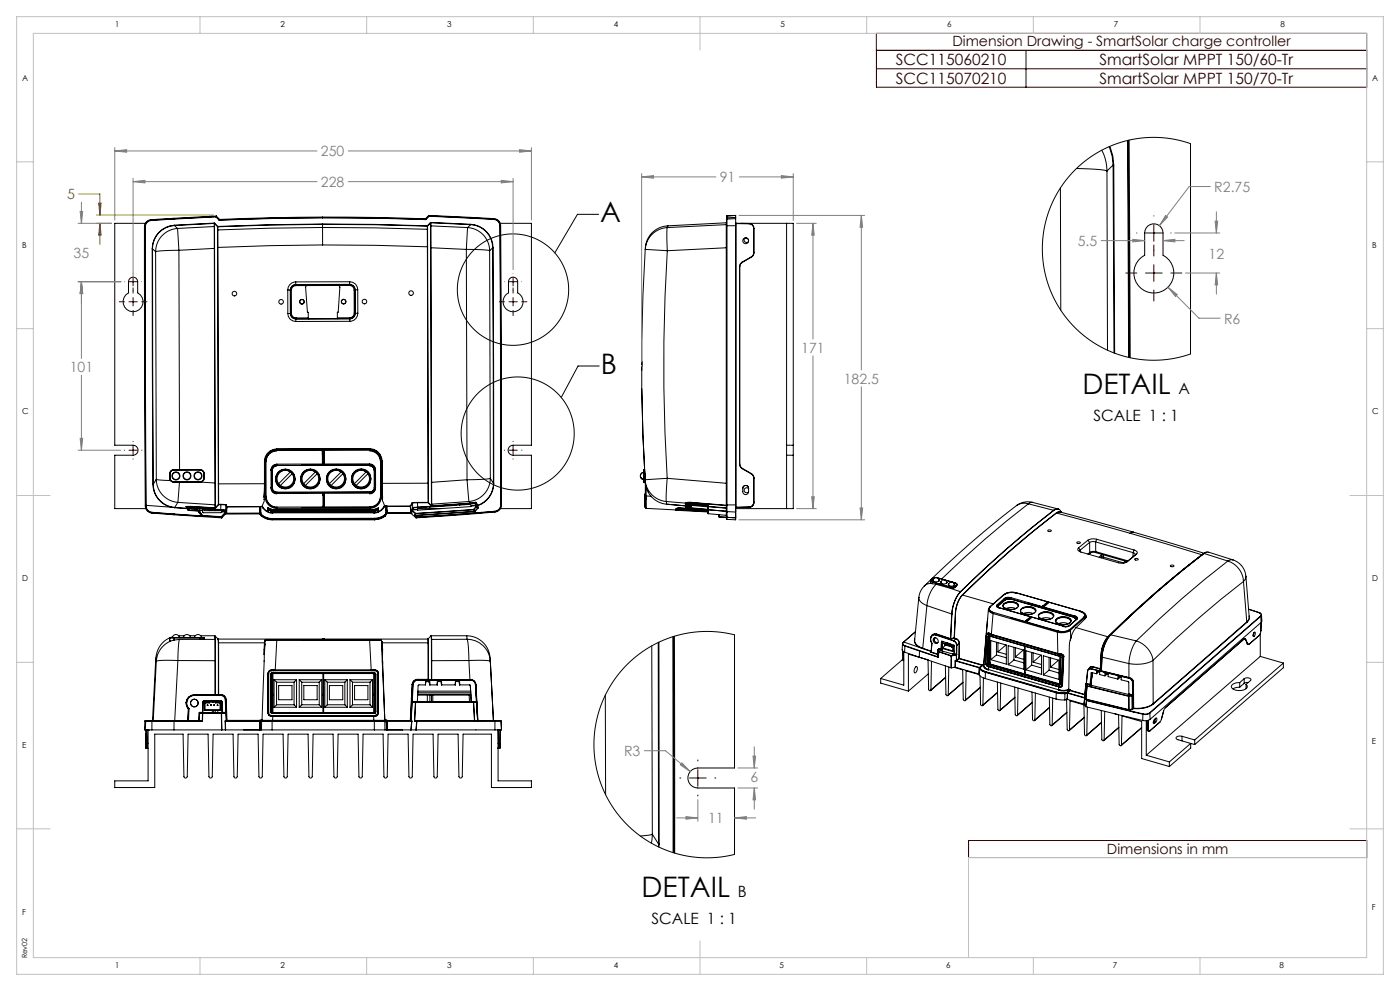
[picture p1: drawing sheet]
<svg xmlns="http://www.w3.org/2000/svg" width="420mm" height="297mm" viewBox="0 0 420 297" stroke-linecap="round" stroke-linejoin="round" font-family="sans-serif">
<defs><g id="words">
<g font-size="8.5">
<text x="180.1" y="66.6">A</text>
<text x="180.3" y="112">B</text>
</g>
<g font-size="8.5" fill="#010000">
<text x="324.7" y="118">DETAIL</text>
<text x="192.5" y="268.7">DETAIL</text>
</g>
<g font-size="4.7" fill="#300000">
<text x="268.8" y="19.5">SCC115060210</text>
<text x="329.9" y="19.5">SmartSolar MPPT 150/60-Tr</text>
<text x="268.8" y="25.1">SCC115070210</text>
<text x="329.9" y="25.1">SmartSolar MPPT 150/70-Tr</text>
</g>
<g font-size="4.7" fill="#010000">
<text x="353.6" y="118">A</text>
<text x="328.1" y="126.2">SCALE 1 : 1</text>
<text x="221.4" y="268.7">B</text>
<text x="195.5" y="276.9">SCALE 1 : 1</text>
</g>
<g font-size="4.2" fill="#300000">
<text x="285.7" y="13.7">Dimension Drawing - SmartSolar charge controller</text>
<text x="332.1" y="256">Dimensions in mm</text>
</g>
<g font-size="4.2" fill="#808080">
<text x="96.3" y="46.8">250</text>
<text x="96.3" y="56">228</text>
<text x="215.9" y="54.6">91</text>
<text x="364.3" y="57.5">R2.75</text>
<text x="22.1" y="77.3">35</text>
<text x="323.3" y="73.7">5.5</text>
<text x="362.6" y="77.6">12</text>
<text x="367.2" y="97">R6</text>
<text x="240.4" y="105.7">171</text>
<text x="20.9" y="111.5">101</text>
<text x="253.1" y="115">182.5</text>
<text x="187.2" y="226.6">R3</text>
<text x="225.1" y="234.4">6</text>
<text x="212.4" y="246.7">11</text>
</g>
<text font-size="4.2" fill="#808000" x="20.1" y="59.7">5</text>
<g font-size="2.5">
<text x="34.6" y="8.2">1</text>
<text x="84.2" y="8.2">2</text>
<text x="134.2" y="8.2">3</text>
<text x="184.2" y="8.2">4</text>
<text x="234.2" y="8.2">5</text>
<text x="284.2" y="8.2">6</text>
<text x="334.2" y="8.2">7</text>
<text x="384.2" y="8.2">8</text>
<text x="6.7" y="24.2">A</text>
<text x="411.7" y="24.2">A</text>
<text x="6.7" y="74.2">B</text>
<text x="411.7" y="74.2">B</text>
<text x="6.7" y="124.2">C</text>
<text x="411.7" y="124.2">C</text>
<text x="6.7" y="174.2">D</text>
<text x="411.7" y="174.2">D</text>
<text x="6.7" y="224.2">E</text>
<text x="6.7" y="274.2">F</text>
<text x="34.6" y="290.2">1</text>
<text x="84.2" y="290.2">2</text>
<text x="134.2" y="290.2">3</text>
<text x="184.2" y="290.2">4</text>
</g>
<g font-size="2.5" fill="#010000">
<text x="411.6" y="222.8">E</text>
<text x="411.6" y="272.8">F</text>
<text x="233.9" y="290.2">5</text>
<text x="283.9" y="290.2">6</text>
<text x="333.9" y="290.2">7</text>
<text x="383.9" y="290.2">8</text>
</g>
<text font-size="2.1" fill="#010000" x="8.1" y="287.2" transform="rotate(-90 8.1 287.2)">Rev02</text>
</g></defs>
<g fill="none" stroke="#000" stroke-width=".3">
<path d="M318.1 56.3l.1 36.7M322.4 51l3.7-3.1 3.8-2.6 4.2-1.9 4.5-1.4 4.7-.7 4.7-.1 4.6 .6 4.6 1.3v63l-5.4 1.4-5.6 .5-5.7-.5-5.3-1.4-5.2-2.3-4.7-3.1-4-3.8-3.4-4.5-2.6-5-1.8-5.4-.7-5.6 .1-5.5 1.1-5.5 2-5.2 2.9-5zM322.9 50.5l6.2 .3 3 .4M330.5 45l1.1 2.8 .5 3.4M332.1 51.2l.1 53.8M332.7 44l1 2.8 .2 2.7M332.9 43.9l1 2.9 .2 2.7M333.9 49.5l.3 56.3M333.9 49.5l-1.8 1.7M334.1 49.5h-.2M334.1 49.5l.3 56.3M338.3 42.1l.3 65"/>
<path d="M338.4 42.1l.4 65.1M338.7 42l.4 65.2M43.3 68l.3 83.6M43.3 68h.2M43.5 68h.1M43.5 68l.2 83.5M43.6 68l.2 83.5M43.6 66.9h-9.2v66.5h5.5a1.5 1.5 0 0 1 1.5 1.5 1.5 1.5 0 0 1-1.5 1.5h-5.5v16h9.3M45.3 65.8a2.14 2.14 0 0 0-2 2.2M45.3 65.8l.1 .2M45.4 66v.1M45.4 66a2 2 0 0 0-1.9 2"/>
<path d="M45.4 66.1a1.91 1.91 0 0 0-1.8 1.9M45.7 74.6h.1M45.7 74.6l.2 70.5M45.8 74.6l.2 70.5M45.8 74.6l.9 .8M46.7 75.4l.2 68.3M52.1 65.4v.2M52.1 65.4l-6.8 .4M52.1 65.6l.1 .1M52.1 65.6l-6.7 .4M52.2 65.7l-6.8 .4M52.3 67.5a7.1 7.1 0 0 0-6.6 7.1"/>
<path d="M52.3 67.5v.1M52.3 67.6a7 7 0 0 0-6.5 7M52.3 67.6l1 .9M53.3 68.5a7 7 0 0 0-6.6 6.9M53.3 68.5l.4 6.5M53.7 75l-4.8 .1-2.2 .3M53.7 75l.2 65.8h-1.7M64.3 66.9v.1M64.3 66.9h.1M64.3 66.9l-12 .6M64.3 67h.1M64.3 67v.9"/>
<path d="M64.3 67l-12 .6M64.3 67.9v6.5M64.3 67.9h.1M64.3 67.9l-11 .6M64.3 74.4l.2 70.3M64.3 74.4h.1M64.3 74.4l-10.6 .6M64.3 67l1 .9M64.3 67.9l.1 6.5M64.4 74.4l.2 70.3M64.4 66.9l-.1 .1M64.4 66.9l.9 1"/>
<path d="M64.8 64.9v.1M64.8 64.9h.1M64.8 64.9l-12.7 .7M64.8 65l-12.6 .7M64.8 65l.9 .9M64.8 64.8h.1M64.8 64.8v.1M64.8 64.8l-12.7 .6M64.9 64.9l-.1 .1M64.9 64.9l.9 1M64.9 64.8v.1M64.9 64.8l.9 .9"/>
<path d="M65.3 67.9v.1M65.3 67.9v1M65.3 68.9v5.3M65.3 68.9h.1M65.3 74.2l.2 70.8M65.3 74.2h.1M65.3 67.9h.1M65.3 68v.9M65.3 68.9l.1 5.3M65.4 74.2l.2 70.8M65.7 65.9l.2 .1M65.8 65.9h-.1"/>
<path d="M65.8 65.9h.1M65.8 65.7l.1 .1M65.8 65.7v.2M65.9 65.9v.1M65.9 65.8v.1M96.8 65.1l15.4 .1 15.4 .4M96.8 65.1l-15.5 .2-15.4 .5M96.8 65.1v.1M96.8 65.2v.1M96.8 65.2l15.4 .1 15.5 .4M96.8 65.2l-15.5 .2-15.4 .5M96.8 65.3l-15.5 .2-15.4 .5"/>
<path d="M96.8 65.3l15.4 .1 15.5 .4M96.8 67.1l15.7 .2 15.7 .4M96.8 67.1v.1M96.8 67.1l-15.7 .2-15.8 .6M96.8 67.2l15.7 .2 15.7 .4M96.8 67.2l-15.8 .2-15.7 .6M96.8 67.2v1M96.8 68.2l-15.7 .2-15.8 .5M96.8 68.2v5.2M96.8 68.2l15.7 .1 15.7 .4M96.8 73.4l-15.7 .2-15.7 .6M96.8 73.4l15.7 .1 15.7 .5"/>
<path d="M127.6 65.6l.1 .1M127.7 65.7v.1M127.7 65.5l-.1 .1M127.7 65.5v.2M127.7 65.7l.1 .1M127.7 65.7h.1M127.8 65.8h-.1M128.2 67.8v.9M128.2 67.7v.1M128.2 67.7h.1M128.2 68.7v5.3M128.2 74l.2 70.8"/>
<path d="M128.3 74h.1M128.3 67.7v1M128.3 67.7l-.1 .1M128.3 68.7v5.3M128.3 68.7h-.1M128.3 74l.2 70.8M128.6 64.6v.1M128.6 64.6l-.9 .9M128.6 64.7l.1 .1M128.6 64.7l-.9 1M128.7 64.6h-.1M128.7 64.6v.1"/>
<path d="M128.7 64.6l12.7 .6M128.7 64.8l-.9 1M128.7 64.8l12.7 .6M128.7 64.7v.1M128.7 64.7h-.1M128.7 64.7l12.7 .6M129.1 66.7l.1 .1M129.1 66.7l-.9 1M129.2 66.8l-.9 .9M129.2 66.8v.9M129.2 67.7v6.6M129.2 74.3l.2 70.3"/>
<path d="M129.3 66.8h-.1M129.3 66.8l11.9 .5M129.3 66.8v.9M129.3 67.7v6.5M129.3 67.7h-.1M129.3 67.7l11 .5M129.3 66.7h-.2M129.3 66.7v.1M129.3 66.7l11.9 .5M129.3 74.2l-.1 .1M129.3 74.2l.2 70.4M129.3 74.2l10.6 .5"/>
<path d="M139.9 74.7l.2 69.1M139.9 74.7l4.8 .2 2.2 .2M140.3 68.2l-.4 6.5M140.3 68.2a7 7 0 0 1 6.6 6.9M141.2 67.3a7 7 0 0 1 6.6 7M141.2 67.3l-.9 .9M141.2 67.2a7.1 7.1 0 0 1 6.7 7.1M141.2 67.2v.1M141.4 65.4l6.8 .4M141.4 65.3v.1M141.4 65.3l6.8 .4M141.4 65.2v.1"/>
<path d="M141.4 65.2l6.8 .3M146.9 75.1l.2 68.3M147.8 74.3l.2 70.5M147.8 74.3l-.9 .8M147.9 74.3h-.1M147.9 74.3l.2 70.5M148.2 65.8a1.91 1.91 0 0 1 1.8 1.9M148.2 65.7v.1M148.2 65.7a2 2 0 0 1 1.9 2M148.2 65.5a2.14 2.14 0 0 1 2 2.1M148.2 65.5v.2M150 67.7l.2 83.6"/>
<path d="M150.1 67.7h-.1M150.1 67.7l.2 83.6M150.1 66.9h9.3v66.5h-5.5a1.5 1.5 0 0 0-1.5 1.5 1.5 1.5 0 0 0 1.5 1.5h5.5v16h-9.3M150.2 67.6l.3 83.7M150.2 67.6l-.1 .1M179.6 64.2h-6.4l-6.8 11.6M193.6 74.7a559.9 559.9 0 0 0-.1 69.1M193.6 74.7l6.6 .4M193.6 74.2v.1M193.6 74.2v.2M193.6 74.2v.5M193.7 73.6l-.1 .6"/>
<path d="M200.2 75.1a553.7 553.7 0 0 0 0 68.3M200.2 68.2v6.9M200.2 68.2a7 7 0 0 0-6.6 6M200.2 67.7a6.9 6.9 0 0 0-6.5 6M200.2 67.7h.1M200.2 67.7v.5M217.9 74.3v70.5M217.9 67.3v7M217.9 74.3l-17.7 .8M217.9 67.3l-17.7 .9M217.9 66.8v.5M217.9 66.8l-17.7 .9"/>
<path d="M218 67.7v83.6M218 65.8v1.9M218 74.3h-.1M218 67.2l-.1 .1M218 66.7l-.1 .1M218.1 67.7v83.6M218.1 67.7h-.1M218.1 65.7v2M218.1 65.7l-.1 .1M218.1 64.7l-.1 1.1M218.1 64.7l2.6-.1v.9M218.1 64.7v1"/>
<path d="M220.7 67.6v83.7M220.7 65.5v2.1M220.7 67h.1M220.7 65.2l-2.7 .2M220.7 67.6l-2.6 .1M220.7 65.5l-2.6 .2M220.8 66.9h.1M220.8 66.9v.1M220.8 67v85M220.8 67l3.9 .1M220.8 66.9l3.9 .1M221.9 79.9h.1"/>
<path d="M221.9 79.9v59.2M222 79.9v59.2M222.2 66.9h15.8v66.5M222.7 78.6l-.6 .5-.2 .8M222.7 78.6h.1M222.7 78.6l-.5 .6-.2 .7M223.6 71.3a.75 .75 0 0 0-.2 1.1 .75 .75 0 0 0 1.1 0M223.6 71.3l.7 .2 .3 .7M224.7 67.1l1 .4 .4 1M224.7 67v.1M224.7 67l1 .3 .5 1.2M225.4 77h.1"/>
<path d="M225.4 77l-2.7 1.6M225.5 77l-2.8 1.6M225.5 77v.1M226.1 75.8l-.2 .7-.5 .5M226.1 75.8h.1M226.1 68.5h.1M226.1 68.5v7.3M226.2 75.8l-.2 .7-.5 .5M226.2 68.5v7.3M236 66.9v66.5M344.4 67.7a2.75 2.75 0 0 1 2.9-.4 2.75 2.75 0 0 1 1.6 2.5v6.7a6 6 0 0 1 1.9 9.1 6 6 0 0 1-9.3 0 6 6 0 0 1 1.9-9.1v-6.7l.4-1.5zM39 83.5a1.37 1.37 0 0 1 1.5-.3 1.37 1.37 0 0 1 .8 1.2v3.4a3 3 0 0 1 1 4.5 3 3 0 0 1-4.7 0 3 3 0 0 1 1-4.5v-3.4z"/>
<path d="M86.3 86.9v7.1M86.3 86.9h.8M86.3 94a2.4 2.4 0 0 0 2.4 2.3M86.3 94h.8M87.1 86.9v7.1M87.1 86.9l.1 .1M87.1 94a1.65 1.65 0 0 0 1.6 1.6M87.2 87v6.9M87.2 93.9a1.65 1.65 0 0 0 1.6 1.6M87.2 93.9l-.1 .1M87.4 87h-.2M87.4 87v6.9"/>
<path d="M87.4 93.9h-.2M87.4 93.9l.4 1 1 .4M88.7 84.5a2.4 2.4 0 0 0-2.4 2.4M88.7 84.5v.8M88.7 85.3h-.1a1.65 1.65 0 0 0-1.5 1.6M88.7 85.3h.1M88.7 95.6v.7M88.8 85.3a1.65 1.65 0 0 0-1.6 1.7M88.8 85.3v.3M88.8 85.6l-1 .4-.4 1M88.8 95.3v.2M88.8 95.5l-.1 .1"/>
<path d="M92.2 85.6l-.4 .1-.1 .4 .8 9.2M92.5 95.3v.2M92.5 95.3h-3.7M92.5 95.5h-3.7M101.1 95.5h-8.6M101.2 95.2l-.1 .3M101.5 85.6l.3 .1 .2 .4-.8 9.1M104.8 85.3a1.65 1.65 0 0 1 1.7 1.6M104.8 85.3v.2M104.8 85.3h-16M104.8 85.5l1 .5 .4 .9M104.8 85.5l-16 .1"/>
<path d="M104.9 95.2v.3M104.9 95.2h-3.7M104.9 95.5l.1 .1M104.9 95.5h-3.8M104.9 84.4a2.4 2.4 0 0 1 2.4 2.4M104.9 84.4l-16.2 .1M104.9 84.4v.8M104.9 85.2a1.65 1.65 0 0 1 1.7 1.7M104.9 85.2l-16.2 .1M104.9 85.2l-.1 .1M105 95.6v.7M105 95.6h-16.3"/>
<path d="M105 96.3h-16.3M106.2 86.9l.1 6.9M106.3 93.8l-.4 1-1 .4M106.5 86.9h-.3M106.5 86.9v6.9M106.5 93.8a1.65 1.65 0 0 1-1.6 1.7M106.5 93.8h-.2M106.5 93.8l.1 .1M106.6 86.9v7M106.6 86.9h-.1M106.6 93.9a1.65 1.65 0 0 1-1.6 1.7M107.3 86.8v7.1"/>
<path d="M107.3 86.8l-.7 .1M107.3 93.9a2.4 2.4 0 0 1-2.3 2.4M107.3 93.9h-.7M153 83.4a1.37 1.37 0 0 1 1.5-.2 1.37 1.37 0 0 1 .8 1.2v3.4a3 3 0 0 1 1 4.5 3 3 0 0 1-4.7 0 3 3 0 0 1 1-4.5v-3.4zM179.8 109.7h-6.4l-5 9.4M192.5 109.5h.1M192.5 109.7h.1M192.5 116.5l.4 14.2 .7 14M192.5 108.4v2.5M192.5 108.2v1.5M79.5 140v5M79.5 138.4h.1"/>
<path d="M79.5 138.4v10.5M79.5 138.3h.1M79.6 138.2l-.1 .2M79.8 138.3h-.3M79.8 138.3v10.4M83 134.7a3.4 3.4 0 0 0-3.5 3.7M83 134.7v.1M83 134.6a3.7 3.7 0 0 0-3.7 3.7v6.7M83 134.8v.2M83 134.8a3.5 3.5 0 0 0-3.5 3.5M83 135a3.2 3.2 0 0 0-3.2 3.3M83 135.2a3.2 3.2 0 0 0-3.2 3.2"/>
<path d="M83.1 139.5v-.1a1.44 1.44 0 0 0-1.8 1.6M83.1 139.6l-1 .4-.4 1M83.1 139.5l-.9 .2-.6 1M83.1 139.5a1.5 1.5 0 0 0-1.5 1.4M83.1 139.5h.1M83.1 139.5h27.8M83.1 139.1l-1.3 .5-.5 1.3M83.1 139.1v.2M83.1 139.5l-1 .4-.4 1M90.4 139.2h20.5M96.7 135.2v3.5M96.7 135.2h.1"/>
<path d="M96.7 138.9h.2M96.7 138.7h.1M96.9 135h.1M96.9 135v.2M96.9 135l-.2 .2M96.9 138.9v.2M96.9 138.9h.2M96.9 138.9h.1M96.9 135.2h-.2M96.9 135.2v3.5M96.9 138.7h-.2M96.9 138.7v.2"/>
<path d="M97.1 135v.2M97.1 135l.1 .2M97.1 138.9h.1M97.1 138.9v.2M97.1 135.2h-.2M97.1 135.2v3.5M97.1 135h.1M97.1 138.7v.2M97.1 138.7h-.2M97.2 135.2h-.1M97.2 135.2v3.5M97.2 135.2h.1"/>
<path d="M97.2 138.7h-.1M97.2 138.7h.1M97.2 138.7v.1M110.9 139.2l1.2 .6 .5 1.2M110.9 139.2v.3M110.9 139.5a1.51 1.51 0 0 1 1.5 1.5M110.9 139.6l.9 .4 .4 1M110.9 139.5h.1M110.9 139l1.2 .5 .6 1.3M110.9 139v.2M110.9 139l-27.8 .1M110.9 134.7v.2"/>
<path d="M110.9 134.7a3.5 3.5 0 0 1 3.5 3.5M110.9 134.9a3.2 3.2 0 0 1 3.2 3.3M110.9 134.9l-27.9 .1M110.9 135.2a3.2 3.2 0 0 1 3.2 3.2M110.9 134.5a3.7 3.7 0 0 1 3.7 3.6l.1 6.8M110.9 134.6a3.5 3.5 0 0 1 3.6 3.5M110.9 134.6l-27.9 .1M110.9 134.6v.1M114.1 138.2l.1 10.4M114.4 138.2h-.3M114.4 138.2v10.4M114.5 138.1l.1 6.6"/>
<path d="M114.5 138.1l-.1 .1M114.5 138.1v6.6M114.5 138l.1 .3M221.9 139.1l.2 .8 .6 .6M221.9 139.1h.1M222 139.1l.2 .7 .5 .6M236 133.4v3M236 133.4h2M236 136.4h2M236 136.4v16M238 133.4v3M238 136.4v16h-17.3"/>
<path d="M43.6 151.6a2.14 2.14 0 0 0 2 2.2M43.7 151.5h.1M43.7 151.5v.1M43.7 151.6h.1M43.7 151.6a2.01 2.01 0 0 0 1.9 2M43.7 151.6h-.1M43.8 151.5v.1M43.8 151.5l7.5 .5M43.8 151.6a1.91 1.91 0 0 0 1.8 1.9M45.6 153.8l6.6 .5M45.6 153.6l6.6 .5M45.6 153.6v.2"/>
<path d="M45.6 153.5v.1M45.6 153.5l6.6 .5M45.9 145.1a7.1 7.1 0 0 0 5.4 6.9M46 145.1a7 7 0 0 0 1.1 3.8 7 7 0 0 0 4.3 3M46 145.1h-.1M46.9 143.7l4.2 .3M46.9 143.7a7 7 0 0 0 6.5 6.9M46.9 143.7l-.9 1.4M50.9 143.2l.2 .8M50.9 143.2h.1M50.9 142v1.2M50.9 142h.1"/>
<path d="M50.9 143.2a1.25 1.25 0 0 0 1.3 1.3M51 142h-.1M51 142v1.2M51 143.2l.4 .9 .8 .3M51 143.2h-.1M51.1 144l1.1 .5M51.3 152h.1M51.3 152l1.1 .2M51.4 151.9l-.1 .1M51.4 151.9l1 .2M52.2 140.8a1.28 1.28 0 0 0-1.3 1.2M52.2 140.8v.1"/>
<path d="M52.2 140.8a1.26 1.26 0 0 0-1.3 1.2M52.2 140.8h.1M52.2 140.9l-.8 .3-.4 .8M52.2 144.4v.1M52.2 144.5h.1M52.2 154.3l14.3 .9M52.2 154.1v.2M52.2 154.1l8.6 .6M52.2 154v.1M52.2 154l8.3 .6M52.4 152.2l3.7 .2M52.4 152.1v.1"/>
<path d="M52.4 152.1l3.5 .2M53.4 150.6l11.1 .7M53.4 150.6l-1 1.5M53.8 144.5l-.4 6.1M53.8 144.5h-1.6M55.8 151.8l.1 .1M55.9 151.9v.4M55.9 152.3l.7 .3M55.9 152.3l.1 .1M56 152.4l.6 .2M56.3 152.5l.1 .3M56.4 152.8l.1 .2"/>
<path d="M56.4 152.5l.1 .3M56.5 152.8l.1 .1M56.5 152.8h-.1M56.5 153l3.2 .2M56.6 152.9l-.1 .1M56.6 152.9l3.1 .2M56.6 152.6l-.1 .2M56.6 152.6h.1M56.7 152.6l-.1 .3M57.1 152.5l2.4 .1zM58.3 152.3l-2.3 .1M58.3 152.3l7.9 .5"/>
<path d="M58.3 151.9h-2.4M58.3 151.9l6.2 .4M58.3 151.9v.3M58.3 152.2l7.9 .5M58.3 152.2l-2.4 .1M58.3 152.2v.1M58.3 151.8h-2.5M58.3 151.8v.1M58.3 151.8l6.2 .4M59.7 153.2v.3M59.7 153.1l.1 .1M59.7 153.1v.1"/>
<path d="M59.7 153.5v.2M59.7 153.7l.8 .9M59.7 152.9l.1 .1M59.7 152.9v.2M59.8 153.2h-.1M59.8 153.2v.3M59.8 153.5v.1M59.8 153.5h-.1M59.8 153.6l-.1 .1M59.8 153.6l.8 1M59.8 153l.1 .5M59.8 153v.2"/>
<path d="M59.9 153.5h.1M59.9 153.5h-.1M59.9 153.5l.8 1.1M59.9 153.5l-.1 .1M59.9 153h-.1M59.9 153h.9M59.9 153l.1 .5M59.9 152.9h-.2M59.9 152.9v.1M59.9 152.9h.9M60 153.5h-.1M60 153.5l.8 1"/>
<path d="M60 140.7a1.27 1.27 0 0 1 1.3 1.3M60 140.8v.1M60 140.8a1.26 1.26 0 0 1 1.3 1.2M60 140.8h-7.8M60 140.7v.1M60 140.9l.8 .3 .4 .8M60 140.9h-7.8M60 144.4v.1M60 144.4h-7.8M60 144.5h-6.2M60 144.5h-7.8M60 144.5h.1"/>
<path d="M60.1 144.5l4.4 .2M60.1 144.5h-.1M60.5 154.6l.1 .1M60.6 154.6l.1 .1M60.6 154.6h-.1M60.6 154.7h.1M60.6 154.7h.2M60.7 154.7h.1M60.7 154.6h.1M60.7 154.6v.1M60.8 153l.2 .7 5.3-.1 .3-.2M60.8 152.9l.2-.2 5.4 .3h.2l.1 .3"/>
<path d="M60.8 152.9v.1M60.8 154.6l5.6 .3M60.8 154.6v.1M60.8 154.5l-.1 .1M60.8 154.5v.1M60.8 154.5l5.6 .3M61.2 142v1.2M61.2 143.2l-.4 .8-.8 .4M61.3 142h-.1M61.3 142h.1M61.3 143.2h-.1M61.3 143.2a1.25 1.25 0 0 1-1.3 1.3"/>
<path d="M61.3 143.2h.1M61.3 152.7v.3h5M61.3 142v1.2M61.3 143.2a1.27 1.27 0 0 1-1.2 1.3M62.9 152.8v.2M64.5 144.7v6.6M64.5 151.3v.9M64.5 152.2v.1M64.6 144.7h-.1M64.6 144.7v6.6M64.6 151.3h-.1M64.6 151.3v.9"/>
<path d="M64.6 152.2h-.1M64.6 152.2h.1M64.6 152.9v.1M64.7 152.2l-.2 .1M65.5 145v6.2M65.5 151.2l.1 .1M65.5 151.2l-.9 1M65.6 145h-.1M65.6 145v6.2M65.6 151.2h-.1M65.6 151.2v.1M65.6 151.3l-.9 .9"/>
<path d="M66.2 152.8l1.4 .2M66.2 152.7l1.5 .2M66.2 152.7v.1M66.3 151.2l1.6 .1M66.3 151.2h.1M66.3 151.2h-.7M66.3 151.2l1.5 .2M66.3 151.2l-.7 .1M66.3 151.2l-.1 1.5M66.4 154.9l.1 .3M66.4 154.8l.1 .1M66.4 154.8v.1"/>
<path d="M66.5 154.9h-.1M66.5 154.9l.1 .3M66.6 155.2h-.1M66.6 153.4h1.1M66.7 153.3l-.1 .1M66.7 153.3h.1M66.7 153.3h1M67.5 153.9l.1 .2M67.6 153l.1 .3M67.6 154.1l-1 1.1M67.6 153.9h-.1M67.6 153.9l.1 .1"/>
<path d="M67.7 154l-.1 .1M67.7 152.9l-.1 .1M67.7 152.9l.1 .4M67.7 153.4l-1.3 1.4M67.7 153.7l-.2 .2M67.7 153.7l.1 .1M67.7 153.3v.1M67.7 153.3h.1M67.7 153.4l.1 .1M67.7 153.4h.1M67.8 153.3h-.1M67.8 151.4l-.1 1.5"/>
<path d="M67.8 151.4l.2 .5M67.8 153.8l-.2 .1M67.8 153.5l-1.3 1.4M67.8 153.5l.1 .1M67.8 153.4h.1M67.8 153.4v.1M67.8 153.4l.1 .1M67.8 153.3h.1M67.8 153.3v.1M67.9 151.3l-.1 .1M67.9 151.3l.2 .5M67.9 153.6h.1"/>
<path d="M67.9 153.6l-.2 .1M67.9 153.5v.1M67.9 153.5h.1M68 153.6l-.2 .2M68 151.9h.1M68 151.9l-.1 1.6M68 153.5v.1M68.1 151.8l-.1 .1M68.1 151.8v.1M68.1 151.9l-.1 1.6M78 151.9h-9.9M78 151.9v1.9"/>
<path d="M78 151.8v.1M78 153h.1M78 153.1h.1M78 153.2h.1M78 153.9l-10.3 .1M78 153.9h-10.4M78 151.8h-9.9M78 151.8h.1M78 153.8v.1M78 153.8h-10.2M78 153.2l.1 .1M78 153.2v.1"/>
<path d="M78 153.1v.1M78 153v.1M78 151.8v1.2M78 153.9l.4 .8M78.1 151.8h-.1M78.1 153h-.1M78.1 153.3l-.2 .1M78.1 153.1v.2M78.1 151.8l-.1 2.1M78.1 153.8l.4 .8M78.1 153.8h.1M78.1 153.8l-.1 .1"/>
<path d="M78.1 154l.2 .3M78.2 153.8l.3 .7M78.2 151.8l.1 1.9M78.3 153.7l.3 .7M78.3 153.7l.2 .8M78.4 154.7l1.3 .7 1.9 .4M78.5 154.6a5.2 5.2 0 0 0 3.1 1.1M78.5 154.6l-.1 .1M78.5 154.5a4.4 4.4 0 0 0 3.2 1v-.1M78.5 154.5a5.1 5.1 0 0 0 3.1 1.1M78.5 154.5v.1M78.6 151.8l1.1 1.3 .8 .4"/>
<path d="M78.6 154.4a5.1 5.1 0 0 0 3.1 1M78.6 154.4v.1M78.6 151.8h-.5M78.6 151.7l.4 .6M78.7 151.6l1 1.4 .7 .3M79.2 149.6l.1 .1M79.2 148.9l.1 1.3-.7 1.6M79.3 145l-.1 3.9M79.3 145h-13.7M79.4 145l-.1 4.1M79.4 144.8l-.1 4.1M79.4 144.8h.1"/>
<path d="M79.4 144.8h-.1M79.5 145h.1M79.5 145l-.2 4.1M79.5 148.9a3.5 3.5 0 0 0 3.5 3.5M79.5 148.9h.1M79.5 148.9l-.2 .2M79.8 148.9a3.6 3.6 0 0 0 3.2 3.3v.2M79.8 148.7a3.2 3.2 0 0 0 3.3 3.3M79.8 148.7h-.2M80.4 153.1l.1 .2M80.4 153.1v.1M80.4 152.2l1.1 .4"/>
<path d="M80.4 152.2l.1 .1M80.4 152.2v.9M80.4 155.5l1.3 .2M80.5 152.3l.9 .5M80.5 152.3v.5M80.5 152.3v1M80.5 153.3v.1M80.5 152.8l.1 .2M80.5 153.4l.1 .2M80.5 152.8v.6M80.6 153.6h32.7M80.6 153v.6"/>
<path d="M81.2 153h31.5M81.2 153.6h.5M81.2 153h.1M81.2 153v.6M81.2 153.5v.1M81.3 153.6h-.6l1.1 .2M81.3 153v.5M81.3 153.5h.5M81.3 153.3v.2M81.3 146.3l.5 1.2 1.3 .5M81.3 140.9v5.2M81.3 146.1l.5 1.3 1.3 .5"/>
<path d="M81.4 152.8h-.9M81.4 152.8h.1M81.4 153l.1 .3M81.5 153.3h.2M81.5 153.2v.1M81.5 152.8v.1M81.5 152.9l-.9 .1M81.5 152.8l.5 .1M81.5 152.9h31M81.5 153.6h.3M81.5 152.6l-1 .1M81.5 152.6v.1"/>
<path d="M81.5 153v.2h.3M81.5 152.7v.1M81.5 152.7l.6 .1M81.6 140.9h-.3M81.6 140.9v5.2M81.6 146.1h-.3M81.6 146.1a1.51 1.51 0 0 0 1.5 1.5M81.6 146.1h.1M81.6 155.6v.1M81.6 155.6h30.7M81.6 155.7h30.7M81.6 155.8h30.7"/>
<path d="M81.6 155.7v.1M81.7 153.3h30.5M81.7 153.2v.1M81.7 153.6h30.8M81.7 140.9h-.1M81.7 140.9v5.2M81.7 153.5v.1M81.7 146.1h-.1M81.7 146.1l.4 1 1 .4M81.8 153v.2M81.8 153.4v.1M81.8 153.6v.1"/>
<path d="M81.8 153.6h.1M81.9 153.2v.1M82 153v.2M82 153.2h-.2M82 152.9h.1M82 152.9h.6M82.1 152.8l-.1 .1M82.1 152.8h.5M82.6 152.8h.1M82.6 152.9h.1M82.6 152.9h28.8M82.9 143a2.8 2.8 0 0 1 3.2-2.1 2.8 2.8 0 0 1 2.3 3.1"/>
<path d="M82.9 142.8a2.8 2.8 0 0 0 2.2 3.4 2.8 2.8 0 0 0 3.3-2.4M83 152.4h27.9M83 152.4l-.4 .4M83.1 152v.1M83.1 147.5v.1M83.1 147.6v.3M83.1 147.6h.1M83.6 145l.5 .5M87.1 141.4a2.51 2.51 0 0 0-3.3 .3 2.51 2.51 0 0 0-.2 3.3M87.1 141.4l.5 .6M87.1 141.4l-3.5 3.6M87.6 142a2.51 2.51 0 0 1-.2 3.2 2.51 2.51 0 0 1-3.3 .3"/>
<path d="M87.6 142l-3.5 3.5M90.3 143.1a2.8 2.8 0 0 1 3.2-2.2 2.8 2.8 0 0 1 2.4 3.1M90.4 142.9a2.8 2.8 0 0 0 2.3 3.3 2.8 2.8 0 0 0 3.2-2.4M90.4 143.1a2.75 2.75 0 0 0 2.3 3.1 2.75 2.75 0 0 0 3.1-2.2M90.4 143.1a2.75 2.75 0 0 1 3.1-2.2 2.75 2.75 0 0 1 2.3 3.1M90.4 152.1h20.5M91.1 145l.5 .5M94.6 141.4a2.51 2.51 0 0 0-3.3 .3 2.51 2.51 0 0 0-.2 3.3M94.6 141.4l.5 .6M94.6 141.4l-3.5 3.6M95.1 142a2.51 2.51 0 0 1-.2 3.2 2.51 2.51 0 0 1-3.3 .3M95.1 142l-3.5 3.5"/>
<path d="M96.7 148.4h.1M96.7 151.9l-13.6 .1M96.7 148.2h.1M96.7 148.2v.1M96.8 152l.1 .1M96.9 151.9v.2M96.9 151.9h-.2l.2 .2M96.9 151.9h.2M96.9 152.1h.2M96.9 151.8v.1M96.9 152.1h.1M96.9 148h.1"/>
<path d="M96.9 148v.2M96.9 148l-.2 .2M96.9 148.2h-.2M96.9 148.2v3.5M96.9 151.7h-.1M96.9 151.7v.1M97.1 151.9v.2M97.1 151.9h.1M97.1 151.8v.1M97.1 152.1h.1M97.1 148v.2M97.1 148l.2 .2"/>
<path d="M97.1 148.2v3.5M97.1 148.2h-.2M97.1 148h-.2M97.1 148h.1M97.1 151.7v.2M97.1 151.7h-.2M97.2 152l-.1 .1M97.2 151.9l-.1 .2M97.3 148.2h-.2M97.3 148.2v3.5M97.3 148.2h.1M97.3 151.7h-.2"/>
<path d="M97.3 151.7h.1M97.3 151.7l-.1 .1M98.1 143.1a2.8 2.8 0 0 1 3.1-2.2 2.8 2.8 0 0 1 2.4 3M98.1 143a2.8 2.8 0 0 0 2.4 3.2 2.8 2.8 0 0 0 3.2-2.5M98.8 145l.6 .5M102.3 141.4a2.51 2.51 0 0 0-3.2 .3 2.51 2.51 0 0 0-.3 3.3M102.3 141.4l.6 .6M102.3 141.4l-3.5 3.6M102.9 142a2.51 2.51 0 0 1-.3 3.2 2.51 2.51 0 0 1-3.2 .3M102.9 142l-3.5 3.5M105.6 143a2.8 2.8 0 0 0 2.4 3.2 2.8 2.8 0 0 0 3.2-2.5M106.3 145l.6 .5"/>
<path d="M109.8 141.4a2.51 2.51 0 0 0-3.2 .3 2.51 2.51 0 0 0-.3 3.3M109.8 141.4l.6 .6M109.8 141.4l-3.5 3.6M110.4 142a2.51 2.51 0 0 1-.3 3.2 2.51 2.51 0 0 1-3.2 .3M110.4 142l-3.5 3.5M110.9 152.1v.3M110.9 152.4l.5 .4M110.9 147.4v.2M110.9 147.4l-27.8 .1M110.9 147.6v.2M110.9 147.6h-27.8M110.9 147.6h.1"/>
<path d="M110.9 147.8l-27.8 .1M110.9 151.9v.1M110.9 151.9h-13.7M111.1 143.9a2.8 2.8 0 0 0-2.6-3.1 2.8 2.8 0 0 0-3 2.8 2.8 2.8 0 0 0 2.8 2.8M111.4 152.8h.1M111.4 152.9h.1M111.9 152.8v.1M111.9 152.8h-.5M111.9 152.9h.1M111.9 152.9h-.5M112.1 153l-.1 .3M112.1 153.6h.1"/>
<path d="M112.1 140.2l.2 .6M112.1 153.6v.1M112.2 153.4l.5-.1v.3M112.2 153.4v.2h.5M112.3 140.8v5.2M112.3 146l-.4 1-1 .4M112.3 153.4h.1M112.3 153.4l-30.5 .1M112.3 153l-.1 .3M112.3 155.6v.1M112.3 155.7v.1M112.4 140.8h-.1"/>
<path d="M112.4 155.3l-30.7 .1M112.4 146h-.1M112.4 141h.1M112.4 146.4l-.6 .9-.9 .3M112.4 141v5.3M112.4 153.1l-30.4 .1M112.4 152.7l-.5 .1M112.4 152.6l.1 .2M112.4 152.6v.1M112.5 152.8v.1M112.5 152.9l.8 .1M112.5 152.8l-.6 .1"/>
<path d="M112.5 153.3h-.3M112.5 153v.3zM112.5 152.8h1M112.5 152.8h.1M112.6 153.4h-.3M112.6 146.3l-.5 1.2-1.2 .5M112.7 140.8h-.3M112.7 140.8v5.2M112.7 146l-.5 1.3-1.3 .5M112.7 146h-.2a1.62 1.62 0 0 1-1.6 1.6M112.7 152.6h.8M112.7 153v.6"/>
<path d="M112.7 153h.1M112.7 152.7l-.2 .1M113.1 153.6l-1 .2M113.3 153v.6M113.5 152.8l-.2 .2M113.5 153.4l-.2 .2M113.5 152.8v.6M113.5 153.3v.1M113.5 153.3h.1M113.5 152.6v.2M113.5 152.6v.6M113.5 152.2v.4"/>
<path d="M113.5 152.2l-1.1 .4M113.5 152.2l.1 .9M113.5 152.2h.1M113.6 153.1l-.1 .1M114.1 148.9a3.2 3.2 0 0 1-3.2 3.2M114.2 148.6a3.2 3.2 0 0 1-3.3 3.3M114.3 149.5a3.5 3.5 0 0 1-3.4 2.9M114.4 148.6h-.2M114.4 148.6l-.1 .9M114.4 148.6l.2 .2M114.5 145l.1 4.1M114.5 144.7l.1 2.6"/>
<path d="M114.6 145l.1 4M114.6 144.7h-.1M114.6 144.7h.1M114.6 144.7v1M114.6 149h.1M114.7 144.9v5.2l.7 1.6M114.8 149.6l-.1 .1M115.3 151.5l-.4 .7-1.4 1.1M115.4 154.5a5.1 5.1 0 0 1-3.1 1.1M115.4 154.5v.1M115.4 151.6l-.6 .8M115.4 151.6l-1.1 1.5-.8 .4"/>
<path d="M115.4 151.7h.7M115.4 154.3a5.1 5.1 0 0 1-3 1M115.4 154.3h.1M115.4 154.6a5.2 5.2 0 0 1-3.1 1.1M115.4 154.6l.1 .1M115.5 154.7l-1.7 .9-1.5 .2M115.5 154.4a4.4 4.4 0 0 1-3.1 1v-.1M115.7 153.8l-.3 .7M115.8 151.7v1.9M115.8 153.6l-.4 .7M115.8 153.6h.1M115.8 153.9l-.4 .7"/>
<path d="M115.9 153.9l-.4 .8M115.9 153.6l-.4 .8M115.9 153.6v.1M115.9 151.7v1.9M115.9 153.4v.3M115.9 153.7v.4M115.9 153.1v.1M115.9 153.1h.2M115.9 153v.1M116 153.4h.1M115.9 153.2h.1M115.9 153.2h.2"/>
<path d="M115.9 153.2l.1 .2M116 151.7v1.1M116 152.8l-.1 .3M116 152.8v.1M116.1 151.7h.1M116.1 151.7v.1M116.1 151.8v1.9M116.1 152.8h-.1M116.1 153.7v.1M116.1 153.8l7.2 .1M123.1 151.7l.1 .1M123.1 151.7v.1"/>
<path d="M123.1 151.7h-7M123.1 151.8h-7M123.1 151.8l.1 1.7M123.2 151.8h-.1M123.2 151.8l.1 1.7M123.2 153.5l.1 .1M123.3 153.9h.1M123.3 153.6h.1M123.3 153.6l.2 .1M123.3 153.6l-7.2 .1M123.3 153.9l1.5 1.3M123.3 153.5l.1 .1"/>
<path d="M123.3 153.5h-.1M123.4 153.6h-.1M123.4 153.6h.1M123.4 153.6l.2 .2M123.5 153.7l.1 .1M123.5 153.7l-7.4 .1M123.5 153.7l-.2 .2M123.6 153.8l-.3 .1M123.6 152.6v.2M123.6 152.6l.1 .1M123.6 152.8v.2M123.6 153v.1"/>
<path d="M123.6 153l-.3 .5M123.6 150.7l.1 .1M123.6 150.7l-.5 1M123.6 153.1l1 .8M123.6 153.1l-.2 .5M123.7 152.8h-.1M123.7 152.8v.2M123.7 152.7v.1M123.7 153h-.1M123.7 153l-.1 .1M123.7 153l1 .9M123.7 150.8l.1 1.4"/>
<path d="M123.7 150.8l-.5 1M123.8 152.2l.1 .1M123.8 152.2l-.2 .4M123.9 152.3l-.2 .4M124.3 154.4h.1M124.3 154.4l.2 .1M124.3 154.4l.7 .6M124.4 154.4l.1 .1M124.5 154.5h.1M124.6 154.4h-.2M124.6 154.4v.1M124.6 154.5l.5 .4"/>
<path d="M124.6 153.9l.1 .1M124.6 153.9l-.3 .5M124.7 153.9h-.1M124.7 153.9v.1M124.7 154l-.3 .4M124.8 155.2h.1M125 155h.1M125 155l-.2 .2M125.1 154.9l-.1 .1M125.1 154.9v.1M125.1 155l-.2 .2M125.2 152.7l-1.5 .1"/>
<path d="M125.2 152.6v.1M125.2 152.6l-1.5 .1M125.2 150.6l-1.6 .1M125.2 150.7l-1.5 .1M125.2 150.6v.1M125.2 150.7l.1 1.3M125.3 152l-1.5 .2M125.3 152v.1M125.3 152.4h6.9M125.3 152.1l-1.4 .2M128.4 144.8h.1M128.4 144.8v5.8"/>
<path d="M128.4 144.8l-13.7 .1M128.4 150.6h.1M128.4 150.6v.1M128.4 150.6h-3.2M128.4 150.7h-3.2M128.4 150.7l1 .9M128.5 144.8v5.8M128.5 150.6l-.1 .1M128.5 150.6l.9 1M129.4 151.6l.1 .1M129.4 144.6v6.5M129.4 144.6h.1"/>
<path d="M129.4 151.1v.5M129.4 151.1h.1M129.4 151.6h.1M129.5 144.6v6.5M129.5 151.1v.5M129.5 151.6v.1M131.3 151.7l-5.8 .5-.3 .4M140.1 143.8l.6 6.5M140.1 143.8l-10.6 .8M140.7 150.3l-11.2 .8M140.7 150.3l.3 .5M141 150.8l-11.5 .8"/>
<path d="M141 150.8v.1M141 150.9l-11.5 .8M141.2 150.8h.1M141.2 150.8h-.2M141.2 150.9l-15.9 1.1M141.2 150.9h1.5M141.2 150.9v.1M141.2 150.8l-.2 .1M141.2 150.8v.1M141.2 151h1.4M141.2 151l-15.9 1.1M141.4 151.6l-.4-.5-8.6 .6"/>
<path d="M141.4 151.6v.1M141.4 151.7l-.1 .1-16 1.1-.1-.2M142 152.7l-17.3 1.2M142 152.7l.1 .1M142 152.7v.1M142 152.8l-17.3 1.2M142 152.8l.3 .4M142.1 152.8h-.1M142.1 152.8l.3 .4M142.3 153.2v.1M142.3 153.2l-17.7 1.2M142.3 153.3l-17.7 1.2"/>
<path d="M142.4 153.2h-.1M142.4 153.2l.1 .1M142.5 153.3h-.2M142.6 151l.3 .4M142.7 150.9l-.1 .1M142.7 150.9l.3 .4M142.7 150.6l-1.5 .2M142.7 150.6v.3M142.7 150.6l.6 .9M142.8 150.5l-1.6 .3M142.8 150.5l-.1 .1M142.8 150.5l.6 .9"/>
<path d="M142.9 151.8h.1M142.9 151.8l-.9 .9M142.9 151.5l-1.5 .2M142.9 151.5v.3M142.9 151.4v.1M142.9 151.4l-1.5 .2M143 151.8l-.9 1M143 151.8l.3 .5M143 151.3v.2M143 151.3l-.1 .1M143 151.8h-.1M143 151.8h.1"/>
<path d="M143 151.8l.3 .4M143 151.5h-.1M143 151.5v.3M143.3 152.3v.1M143.3 152.3l-.9 .9M143.3 152.2v.1M143.3 152.2h.1M143.3 151.5h.1M143.3 151.5v.7M143.3 152.4l-.8 .9M143.4 151.4l-.1 .1M143.4 151.4v.1"/>
<path d="M143.4 152.2l-.1 .2M143.4 151.5v.7M144.4 153.6l-19.3 1.3M144.4 153.6v.1M144.4 153.7l-19.3 1.3M147.1 143.4l-2.2 .2-4.8 .2M147.1 143.4a7 7 0 0 1-6.4 6.9M147.1 143.4l.9 1.4M148 144.8l-.1 1.5a7 7 0 0 1-4.5 5.1M148 144.8h.1M148.1 144.8a7.1 7.1 0 0 1-4.7 6.7M148.5 153.2v.1"/>
<path d="M148.5 153.2l-4.1 .4M148.5 153.3l-4.1 .4M148.5 153.3v.2M148.5 153.5l-23.6 1.7M150.2 151.3a1.91 1.91 0 0 1-1.7 1.9M150.2 151.3h.1M150.3 151.3a2.01 2.01 0 0 1-1.8 2M150.3 151.3h.2M150.5 151.3a2.14 2.14 0 0 1-2 2.2M192.1 142.6l.4 .8 .6 .3M193 141.5a1.07 1.07 0 0 0-.9 1.1 1.07 1.07 0 0 0 1 1.1M193 141.6a1.08 1.08 0 0 0-.9 1 1.08 1.08 0 0 0 1 1.1"/>
<path d="M193.1 144.4v.1M193.1 143.2v1.2M193.1 142v1.2M193.1 140.8l.2-.1 .1 1.3M193.1 143.2v1.3M193.1 140.8v1.2M193.1 143.2h.1M193.1 142h.1M193.1 142h.3M193.1 143.2h.4M193.1 144.5h.5M193.4 142l.1 1.2"/>
<path d="M193.4 151.7l.1 .2M193.4 148.2v3.5M193.5 151.9l.1 .2M193.5 151.9h.1M193.5 151.8v.1M193.5 143.2l.1 1.5M193.5 143.8a7 7 0 0 0 6.4 6.5M193.5 143.8l.1 .8M193.6 151.7h-.2M193.6 148.2h-.2M193.6 148v.2M193.6 148l-.2 .2"/>
<path d="M193.6 151.7v.2M193.6 144.6a7 7 0 0 0 6.4 6.5M193.6 151.9l.1 .1M193.6 148h.1M193.6 144.2v.4M193.6 144.7v7M193.6 151.9h.1M193.6 148.2h.1M193.6 152.1h.1M193.6 152h.1M193.6 148.4v3.5M193.7 152.1l.2 .2"/>
<path d="M193.7 148.9v3.2M193.8 152.3l.1 .1M193.8 148.6h-.2v3.3M193.8 148.6v.9M193.8 148.6l1.5 .1M193.8 145.9v2.7M193.9 148.9v3.5M193.9 152.4l8.8 .4M194.4 147.4l.1 .1M199.9 150.3l5.7 .5M199.9 150.3l.1 .8M200 151.1l5.6 .5"/>
<path d="M200 151.1h.1M200.2 143.4l-.3 6.9M200.2 143.4l-6.7 .4M200.2 143.4l17.7 1.4M202.7 152.6l.1 .2M202.7 152.6v.1M202.7 152.7v.1M202.7 152.8l.1 .1M202.7 152.8h.1M202.7 152.8l.2 .1M202.8 152.6h1M202.8 152.8l.5-.4 .5-.1 8.5 .7"/>
<path d="M202.8 152.8l.1 .1M202.8 152.8h.1M202.8 152.9h.1M202.9 152.9h.1M202.9 152.8h.9M203 152.9l.8 .1M203.8 152.2v.4M203.8 152.6v.1M203.8 152.6l8.5 .5M203.8 153l8.5 .4M203.8 152.7v.1M203.8 152.8v.2"/>
<path d="M203.8 152.8l8.5 .5M203.8 152.2h-.6l-.5 .4M203.8 152.2l8.4 .5M203.8 152.2h.1M205.6 151.6h.1M205.6 150.8h.1M205.6 150.8l.1 .1M205.6 150.8v.8M205.6 151.6l.1 .1M205.7 151.6v.4M205.7 150.8v.1M205.7 150.9v.8"/>
<path d="M205.7 151.7h.1M205.7 150.9h1.4M205.7 150.9l.1 .1M205.7 152l.1 .1M205.7 150.9v1.1M205.8 152.1l1.3 .2M205.8 151h1.3M205.8 151v1.1M206.2 151.7h.1M206.3 151.9v.1M206.3 151.3v.1M206.3 151.3l.9 .1"/>
<path d="M206.3 151.7l.9 .1M206.3 151.9l.9 .1M206.3 152l.9 .1M206.3 151.4l.9 .1M206.3 151.7h.9M206.3 151.7h.1M207.1 150.6l-1.4 .2M207.1 150.6l10.8 .9M207.1 150.6v.3M207.1 150.5l-1.5 .3M207.1 150.5v.1M207.1 150.5l10.8 .9"/>
<path d="M207.1 151l5.1 .4M207.1 150.9v.1M207.1 150.9l5.1 .4M207.1 152.3l5.1 .4M207.2 151.4l.3 .1M207.5 152.2l4.7 .4M207.5 151.5l4.8 .4M207.5 151.5v.7M207.5 151.2h-.3l5.1 .5M207.5 151.2v.3M207.5 151.2h.1M207.5 151.2l-.2 .1"/>
<path d="M208.7 151.3l3.6 .3M212.2 152.7h.1M212.2 151.4l.1 .1M212.2 151.6l.1 .1M212.2 151.6l-5-.4v1h.3M212.2 152.6l.1 .4M212.2 151.4v.2M212.2 152.6v.1M212.2 151.3l.2 .2M212.2 151.3v.1M212.3 151.5v.3M212.3 151.5v.2"/>
<path d="M212.3 151.7v.1M212.3 153l.1 .9M212.3 151.8v1M212.3 151.8h.1M212.3 151.8l.1 .9M212.4 152.7l.1 .1M212.4 152.7v1.2M212.4 153.9l.1 .1M212.4 151.5h-.1M212.4 151.5v.3M212.4 151.8l5.5 .5M212.4 151.8l.1 1"/>
<path d="M212.4 151.8h.1M212.4 151.8h-.1M212.4 151.8l5.5 .4M212.5 152.8h.1M212.5 152.8l5.4 .4M212.5 154l5.4 .4M212.5 152.8v1.2M215.6 154.2l.1 .6M215.7 154.8l.1 .1M215.7 154.2l.1 .7M215.8 154.9h.1M215.8 154.9l2.1 .2-2.1-.2"/>
<path d="M217.9 144.8h.1M217.9 144.8v6.6M217.9 151.5h.1M217.9 152.2h.1M217.9 152.2v.1M217.9 151.5v2.9M217.9 153.2l.1 .1M217.9 154.4l.1 .1M217.9 154.4h.1M217.9 151.4v.1M217.9 152.3l.1 .1M217.9 153.2h.1"/>
<path d="M217.9 154.4l.1 1.1M217.9 154.5h.1M218 151.3h.1M218 151.3v1.9M218 153.2l.1 .1M218 153.6l.1 .1M218 153.6l.1 1.4M218 153.2v.4M218 154.5l.1 1.2M218 154.2v.1M218.1 151.3v2M218.1 153.7v1.3"/>
<path d="M218.1 151.3h2.6M218.1 153.3l2.6 .2M218.1 153.3v.4M218.1 155h.1M218.1 155v.7M220.7 154.1v1.6M220.7 153.4h.1M220.7 152.8v.1M220.7 151.3v2.2M220.7 152h.1M220.7 153.9v1.3l-2.6-.2M220.7 153.5v.4"/>
<path d="M220.7 153.9h.1M220.7 153.9v1.9l-2.6-.1M220.7 153.4v.1M220.7 152.9v.5M220.8 152.4h.1M220.8 152.1h.1M220.8 152v.1M222.7 140.5l2.7 1.5M222.7 140.4v.1M222.7 140.4l2.8 1.6M223.1 145.7a.88 .88 0 0 1 .9-.2 .88 .88 0 0 1 .6 .9v1a.88 .88 0 0 1-.9 .8 .88 .88 0 0 1-.9-.8v-1zM224.6 146.5a.75 .75 0 0 0-1.1-.1 .75 .75 0 0 0 0 1.1 .75 .75 0 0 0 1.1-.1"/>
<path d="M224.7 151.9v.1M224.7 151.9l-3.9 .1M224.7 152l-3.9 .1M224.7 152h.1M225.4 142l.5 .6 .2 .7M225.5 142h-.1M225.5 142l.5 .5 .2 .8M226.1 150.5l-.4 1-1 .4M226.1 150.5h.1M226.1 143.3h.1M226.1 143.3v7.2M226.2 150.5l-.5 1.2-1 .3"/>
<path d="M226.2 143.3v7.2M304.9 151.5a299.5 299.5 0 0 0-27.6 24.1M308.5 151a295.5 295.5 0 0 0-26 22.5M308.5 151l7.6 1.9M309.7 150.5v.1a5.5 5.5 0 0 0-4.8 .9 3.8 3.8 0 0 1 3.6-.5M309.7 150.5l-1.2 .5M309.7 150.5l7.7 2M314.3 159l.1-.1a.55 .55 0 0 1 .9 .3l-.1 .1a.59 .59 0 0 1-.9-.3zM316.1 152.9a298.5 298.5 0 0 0-28 24.4M316.1 152.9v.1M316.1 153a298.5 298.5 0 0 0-27.9 24.4M316.1 153a1.34 1.34 0 0 1 2.3 .6"/>
<path d="M316.9 153.7l-7.2 5.7-6.9 5.8-14.1 13.1M316.9 153.7v.1M316.9 153.8l1.1-.4 22.1 6.1M316.9 153.8a298 298 0 0 0-28.1 24.5M316.9 153.8l22.1 6M317.4 152.6l.3 .1M317.4 152.6l-1.3 .3M318.1 153.5l-.6-.1-.6 .3M339 159.8l21.6 6.5M340.1 159.5l-1.1 .3M340.1 159.5l21.2 6.3M275.6 179.1a2.8 2.8 0 0 0 2.5 2.4"/>
<path d="M275.6 179.1l-1.2 13a2.47 2.47 0 0 0 1.7 1.9M277.3 175.6a5.5 5.5 0 0 0-1.7 3.5M279.2 174.8l.5 .1M279.2 174.8l-1.1 .3-.8 .5M279.2 174v.8M279.3 173.8a.41 .41 0 0 0 0 .5 .41 .41 0 0 0 .4 .2M279.3 173.8h.1M279.4 173.7l-.1 .4 .4 .3M279.4 173.7h-.1M279.7 174.9l1.1 .2M279.7 174.5v.4M279.7 174.5l5.4 1.5"/>
<path d="M279.7 174.4v.1M279.7 174.4l5.5 1.5M279.9 173.3l-.6 .4M279.9 173.3l-.5 .4M280 174l.1 .2M280 174v.1M280 174a.85 .85 0 0 1 .8-.9 .85 .85 0 0 1 .9 .9M280 173.8l-.1 .2M280.8 175.1a10.2 10.2 0 0 0-2.7 6.4M280.8 175.1l4.3 1.2M281.1 173.2l-1.2 .1M281.1 173.2l5.5 1.5"/>
<path d="M281.1 173.1v.1M281.6 173.6l.2 .2a1.04 1.04 0 0 1-.9 .6 1.04 1.04 0 0 1-1-.6l.2-.2M281.7 173.8l.1 .2M281.7 174l-.1 .2M281.7 174v.1M282.3 174.6l.1 .2M282.3 174.6v.2M282.3 174.6a.85 .85 0 0 1 .8-.8 .85 .85 0 0 1 .9 .8M282.3 174.5l-.1 .1M283.9 174.3l.2 .1a1.04 1.04 0 0 1-1 .6 1.04 1.04 0 0 1-.9-.5l.1-.2M284 174.6l-.1 .2M284 174.6v.2"/>
<path d="M284 174.5l.1 .1M284.6 175.4l.1 .1M284.6 175.3a.85 .85 0 0 1 .8-.9 .85 .85 0 0 1 .9 .9M284.6 175.1l-.1 .2M285.1 176.3h.1M285.1 176v.3M285.2 175.9l-.1 .1M285.2 176.3l2.9 1M286.2 174.9l.2 .2a1.04 1.04 0 0 1-1 .6 1.04 1.04 0 0 1-.9-.6l.1-.2M286.3 175.3l-.1 .2M286.3 175.3v.1M286.3 175.2l.1 .1"/>
<path d="M286.4 175.8l-1.2 .1M286.4 175.8h.1M286.5 175.9l-.9 .2M286.5 175.8l-.6 .3-.8-.1M286.5 175.8v.3M286.5 176.1l-1.3 .2M286.6 174.7l.4 .3-.1 .3M286.6 174.7h.1M286.6 174.7l.5 .5M286.9 175.3l.1 .1M286.9 175.3l-.5 .5M287 175.4l-.5 .4"/>
<path d="M287 175.4v.2M287 175.6l-.5 .5M287.1 175v.2M287.1 175.2l-.1 .4M287.1 175.2l-.1 .2M288.1 177.3a11.1 11.1 0 0 0-2.6 6.7M288.1 177.3l.1 .1M288.2 177.4a11.2 11.2 0 0 0-2.6 6.6M288.7 178.3l-1.1 1.7-.8 2.4-.6 8.8M288.7 178.3h.1M288.8 178.3a9.3 9.3 0 0 0-2.2 6.3l-.3 6.6M288.8 178.3l9.2 2.7"/>
<path d="M301.2 178.2l-4.2 3.6M301.3 178.2h-.1M301.3 178.2l-4.2 3.6M301.3 179.4l.2 .2M301.3 179.4l-2.1 1.8M301.5 179.6l-2.1 1.8M301.5 179.7l.1 .1M301.5 179.7l-2.1 1.8M301.6 179.6l-.1 .1M301.6 179.5l-.1 .1M301.6 179.8l-2.1 1.8M303 179.7l-.8-.1-.7 .3"/>
<path d="M303.1 179.5h-.9l-.8 .2M303.1 179.5v.1M303.1 179.5l19.2 5.6M303.1 179.6l-.9-.1-.6 .3M303.1 179.4h-.9l-.8 .2M303.1 179.4l19.3 5.6M303.1 179.4v.1M303.2 179.2l-1.1-.1-.9 .3M303.2 179.2l-.1 .2M303.2 179.1l-1-.1-.9 .4M303.2 179.1v.1M303.2 179.1l19.3 5.5"/>
<path d="M304.8 177.8l-2-.2-1.6 .6M304.8 177.7l-1.9-.2-1.6 .7M304.8 177.7h.1M304.8 177.7l9.7 2.7M304.9 177.7l-1.1-.2a4 4 0 0 0-2.6 .7M305.8 161l.4 .1M323 162.6l.1-.1a.55 .55 0 0 1 1 .3l-.2 .1a.59 .59 0 0 1-.9-.3zM323.6 164.2l-.2 .7 .9 .6 12.2 3.3a3.4 3.4 0 0 0 2.8-1.4l1.6-1.3M323.6 164.2l.5 .7M324.1 164.9l-.2 .3M324.1 164.9v.5M326.4 161.9l-2.8 2.3"/>
<path d="M326.4 161.9l.5 .7M326.9 162.6l-2.8 2.3M326.9 162.6v3M326.9 165.6l.2 .2M326.9 165.6l-.5 .4M327.1 165.8l-.4 .3M328.6 165.6l-.8-.1-.7 .3M328.6 165.6l9.5 2.7M328.7 162.4l-.9-.1-.9 .3M328.7 162.4l11.2 3.2M328.7 162.4v2.9M328.7 165.3l-.1 .3"/>
<path d="M328.7 165.3h-1l-.8 .3M328.7 165.3l9.7 2.8M329 161.6l-1.7-.1-.9 .4M329 161.6l11.2 3.2M329 161.6l-.3 .8M330.4 166.3h.6v.7M330.4 166.3l-.7 .7M330.4 166.3v.7M330.4 167l-.1 .2M331 167h-.6M331 167l6.1 1.7M337.4 168.5v-.4l.2 .2-.6 .5"/>
<path d="M339.9 165.6l.6 .3-.1 .6M339.9 165.6v1.3M340.2 164.8l.9 .6-.2 .7M340.2 164.8l-.3 .8M340.4 167.5h.1a.55 .55 0 0 1 .9 .3h-.1a.59 .59 0 0 1-.9-.3zM340.4 166.5l-2.5 2M340.9 166.1l-.5 .4M351.1 169.5l.1-.1a.55 .55 0 0 1 .9 .3l-.1 .1a.59 .59 0 0 1-.9-.3zM360.2 166.6a296.2 296.2 0 0 0-27.8 24.2M360.6 166.3l-14.1 11.5-14.1 13M360.6 166.3h.1M360.9 166.1l-.3 .2"/>
<path d="M361.1 165.9l-6.1 4.8a305.7 305.7 0 0 0-21.8 19.6M361.1 165.9l-.9 .7M361.1 165.9h.1M361.2 165.9a298.5 298.5 0 0 0-28 24.4M361.2 165.9h-.1M361.2 165.9l7.2 2.2M361.3 165.8l-.1 .1M362.1 165.5l-1 .4M362.6 165.5l-1.3 .3M362.6 165.5l7.3 2.3M368.4 168.1a298.4 298.4 0 0 0-27.5 24M368.4 168.1a6.8 6.8 0 0 1 4.6 6.2"/>
<path d="M369.9 167.8h-.9l-.6 .3M369.9 167.8a5.3 5.3 0 0 1 3.7 5.6l-.6 .9M373 174.3a294.8 294.8 0 0 0-27.1 23.6M373 174.3l1 12.1M373.8 172.7l1 12.2-.3 1-.5 .5M46.7 197.8l-.9 18.1M46.7 197.8l.1-.6 .1 1M46.7 197.8h.1M46.9 198.2l-.9 17.7M50.9 192.1v.1M50.9 191.2h.1M50.9 191.2h1.3"/>
<path d="M50.9 191.2v1M50.9 191.1a7.2 7.2 0 0 0-4.2 6.6M51 191.1h1.2M51 191.1l-.1 .1M51.1 192.1a7 7 0 0 0-4.2 6.1M51.1 192.1l-.2 .1M51.8 190.9l-.8 .2M52.2 191.1v.1M52.2 191.1h7.8M52.2 191.8l-1.1 .3M52.2 191.2v.6M52.2 191.2h7.8"/>
<path d="M53.4 198l-1 18M53.4 198a17.7 17.7 0 0 0-6.5 .2M53.4 198h11.1M53.8 190.6l.1 .5a1.07 1.07 0 0 0-1.1-.9 1.07 1.07 0 0 0-1.1 .9M53.8 191.6l-.3 2.1-.1 4.3M53.8 191.6l-1.6 .2M55 191.1a1.08 1.08 0 0 1 1.1-.9 1.08 1.08 0 0 1 1.1 .9M55.3 190.5h-1.7M56.9 190.5h1.7M60 191.1v.1M60 191.1l1.3 .1M60 191.6h-6.2"/>
<path d="M60 191.2h1.3M60 191.2v.4M60.1 191.6h4.4M60.1 191.6h-.1M60.2 190.5l4.3 .1M60.5 191.1a1.07 1.07 0 0 0-1.1-.9 1.07 1.07 0 0 0-1.1 .9M61.3 191.2v.3l-1.2 .1M64.4 190.6l.1 1M64.5 190.6l.9 .9M64.5 190.6l.1 1.1M64.5 191.6v6.4M64.5 191.6l.1 .1"/>
<path d="M64.5 198h.1M64.5 198v10.2M64.6 191.7v6.3M64.6 198v10.2M65.4 191.5h.1M65.4 191.5l.1 1.1M65.5 191.5h31.2M65.5 191.6l.1 1M65.5 192.6v15.5M65.5 192.6h.1M65.6 192.6v15.6M65.6 192.6h13.7"/>
<path d="M79.3 198.1h-.1M79.3 193.6h.1M79.3 193.1l.1 .1M79.3 196h.1M79.3 194v2M79.3 192.6l-.7 23-.3 .2M79.4 193.2v.4M79.4 193.6v.4M79.4 193.2h.1M79.5 193.5l-.1 .1M79.5 193.2h-.1M79.5 192.9h-.1"/>
<path d="M79.5 192.2l-.2 .1v.3M79.5 191.9h3.5M79.5 191.9l-.2 4.1M79.6 191.8l-.1 .1M79.8 191.7h3.2v.2M79.8 191.6l-.3 .3M79.8 191.6l-.2 .3M79.8 191.6h3.3M83 191.9l-.4 8.9M83 191.9h27.9M83.1 191.6v.1M90.4 191.7h20.5"/>
<path d="M96.7 191.6h.1M96.7 191.6h-13.6M96.8 191.7h.1M96.9 191.5l-.2 .1M96.9 191.5v.2M96.9 191.5h.2M96.9 191.7h.1M96.9 191.5h.1M96.9 191.5l-.1 .1M96.9 191.5h-.1M97.1 191.5v.2M97.1 191.5l.1 .1"/>
<path d="M97.1 191.7h.1M97.1 191.5l.2 .1M97.1 191.5l-.4 .1M97.1 191.5h.1M97.2 191.7h-.1M97.2 191.6h.1M97.2 191.6h13.7M97.2 191.5h31.1l.1 1.1M97.3 191.6h.1M110.9 191.7v.2M110.9 191.7h3.2M110.9 191.9l.5 8.9"/>
<path d="M110.9 191.6h3.3l.2 .3M110.9 191.6v.1M114.3 191.9h.1M114.3 191.9h-3.4M114.4 191.8v.1M114.4 191.9l.2 3.9M114.4 192.2l.2 .1M114.5 192.9l.2 .1M114.5 193.2h.1M114.5 193.5l.1 .1M114.5 193.6h.1M114.6 193.2v.4"/>
<path d="M114.6 193.1h-.1M114.6 193.8l.1 2.3M114.6 193.6h.1M114.6 193.6v.1M114.6 196l.1 2.1M114.6 192.3l.1 .7M114.6 192.3l.1 .3M114.6 196.1h.1M114.7 193v.3M114.7 193h.1M114.7 192.6l.1 2M114.7 192.6h13.7"/>
<path d="M114.7 198.1l.8 17.8M114.7 198.1l.1 .7M114.7 193.3l.1 1.3M114.7 193.3h.1M114.8 194.6l.6 21 .7 .3M128.4 191.5l.1 1.1M128.4 192.6v11M128.5 192.6v11M128.5 192.6h-.1M129.3 190.6l.2 1M129.3 190.6l.1 1.1M129.3 190.6l-.9 .9"/>
<path d="M129.4 190.5h10.6a7.2 7.2 0 0 1 7.1 7.7M129.4 190.5h.1M129.4 191.7v6.3M129.4 198v5.7M129.5 191.6v6.4M129.5 191.6l-.1 .1M129.5 198h-.1M129.5 198v5.7M140 190.6l.1 1M140.1 191.6l.4 2 .2 4.4M140.1 191.6a7 7 0 0 1 7 6.6M140.1 191.6h-10.6"/>
<path d="M140.7 198l1.2-.1a14.8 14.8 0 0 1 5.2 .3M140.7 198l.3 5.7M140.7 198h-11.2M147.1 197.8l.9 18.1M188.1 199.2l3.3-2.9 3.7-2.5 3.9-1.9 4.1-1.4 4.4-1 4.3-.3 4.3 .3 4.3 .8v39.9h-11a3 3 0 0 0-3 3 3 3 0 0 0 3 3h11v19.9l-5.4 .9h-5.5l-5.4-.9-5.2-1.7-4.9-2.5-4.4-3.3-3.8-4-3.1-4.5-2.3-4.9-1.6-5.4-.6-5.6 .3-5.5 1.2-5.5 2-5.1 2.9-4.8zM195.5 193.6l.2 56.4M197.5 192.6l.1 60.4M197.7 192.5l.1 60.5M201.9 190.8v64.7M202 190.8l.1 64.8M202.3 190.7l.1 65M270.8 192.9l-.2 1.9 .8 .7"/>
<path d="M270.8 192.9l.7 .7M270.8 195.2l.2 2.3M270.9 195.2l.1 2.3M271 197.5l.1 .5M271 197.5h.1M271 192.5l-.2 .4M271 192.5l-.1 .5 .6 .5M271 192.5h.1M271.1 192.4l-.1 .1M271.1 197.9l-.5-.1-6.4 5.5M271.1 192.4l5 1.7M271.1 195.3v10l-6.9-2"/>
<path d="M271.4 195.5l4.4 1.5M271.5 193.6l-.1 1.9M271.5 193.6l4.3 1.5M271.5 193.5v.1M271.5 193.5l4.4 1.5M274.4 191.5a2.03 2.03 0 0 0 1.7 2.6M274.6 189.3l-3.5 3.1M274.7 199.9l.2-.1a1.22 1.22 0 0 1-.4 1.9l-.3-.6zM275.8 197l9.5 3.1M275.8 195.1v1.9M275.8 195.1l5.7 1.9M275.9 195l-.1 .1"/>
<path d="M275.9 195l5.5 1.9M276.1 194.1h.1M276.1 194.1l.7 .3M276.1 194v.1M276.1 194l.7 .3M276.8 194.4l2.6 .9M276.8 194.3v.1M276.8 194.3l2.6 .9M278.1 181.5l7.4 2.5M278.1 181.5l-1.3 12.8M279.2 191.3v.1M279.2 191.3l.3 1.5"/>
<path d="M279.2 191.4l.3 1.3M279.3 195.4v.1M279.3 195.4h.1M279.3 195.5l2.1 .7M279.3 195.3l.1 .1M279.3 195.3v.1M279.4 195.4l-.1 .1M279.4 195.4l1.9 .7M279.4 198.2l-.1 8.6M279.5 192.8h.1M279.5 192.7h.1M279.5 192.7v.1"/>
<path d="M279.5 192.8l-.1 2.6M279.6 190.5l-.4 .8M279.7 190.4l-.2 .1M279.7 190.3l-.4 .9M280.2 191.2a.91 .91 0 0 1 1.1 .5 .91 .91 0 0 1-.3 1.2l-.9-.5a.88 .88 0 0 1 .1-1.2zM280.3 191.2a.99 .99 0 0 0 1.1 1.4M280.3 191.3l-.1 .2M280.4 191.3h-.1M280.4 191.3l-.1 .7M280.8 190.3a1.16 1.16 0 0 0-1.6 1.1M280.8 190.3l5.3 1.8M280.8 190.2l5.3 1.8"/>
<path d="M280.8 190.2v.1M280.8 190.2h-.6l-.6 .3M281 190.1l-.6-.1-.7 .4M281 190.1l4.1 1.4M281 190.1l-.2 .1M281 190v.1M281 190l-.6-.1-.7 .4M281 190l4.2 1.4M281.2 196.4l.2 .5M281.3 196.3l-.1 .1M281.3 196.3h.1M281.3 196.3l.2 .5"/>
<path d="M281.4 196.9h.1M281.4 194.7l-.1 1.6M281.4 194.7l.2 .6M281.4 194.7h.1M281.5 196.9v.1M281.5 196.8v.1M281.5 196.8l-.1 .1M281.5 194.7h-.1M281.5 194.7l.2 .6M281.5 196.9h.1M281.6 194.5h.1M281.6 195.3v.1"/>
<path d="M281.6 195.3l-.1 1.7M281.6 194.5l-.2 .2M281.6 195.4l3.8 1.2M281.7 195.3l-.1 .1M281.7 195.3h-.1M281.7 194.5h-.1M281.7 194.5l.5 .2M281.7 195.3l3.7 1.2M281.7 194.5l-.2 .2M281.7 194.4l-.1 .1M281.7 194.4v.1M281.7 194.4l.6 .2"/>
<path d="M282.1 194.9l4 1.1M282.1 194.9h.1M282.2 194.7l-.1 .1M282.3 194.6l-.1 .1M282.4 192.3l-.1 2.3M282.6 192.6l1.1 .3M282.6 192.6v1.7l3.4 1M282.6 192.2l-.2 .1M282.6 192.2l3.6 1.2v2.5M282.7 194.3l-.1 .8M282.7 194.4v.7M282.8 192.2v.1"/>
<path d="M282.9 192.3h.1M282.9 192.3l-.3 .3M283.4 193.3h.1M283.4 193.2h.1M283.4 193.2l.1 .1M283.4 193.2v.1M283.5 193.3h.1M283.5 193.2h.1M283.5 193.2v.1M283.6 193l-.2 .2M283.6 199.6l.2 8.5a.36 .36 0 0 0 .2 .4 .36 .36 0 0 0 .5-.2M283.7 192.9v.2l-1-.3v1.4"/>
<path d="M283.7 193.3l-1 .9M283.7 193.3l2.1 .6M283.7 193.1v.2M284 192.6l-.3 .3M284.1 193.4h.1M284.1 193.5h.1M284.1 192.7l-.6 .5M284.2 193.4v.1M284.3 192.5l-.8 .8M284.6 199.9l-.1 8.4M284.7 192.9l-.6 .5M284.8 192.9l-.6 .5"/>
<path d="M284.8 193.6h.1M284.8 193.6v.1M284.8 193.6l.1 .1M284.9 193.7h.1M284.9 192.9l-.7 .6M284.9 193.4l.9 .3M284.9 193.2v.2M284.9 193.2l1.1 .4M284.9 193.6v.1M284.9 193.6h.1M284.9 193.4l-.1 .2M285 193.5l-.1 .1"/>
<path d="M285.1 191.5h.1M285.1 193.5l-.2 .2M285.2 191.4h.1M285.2 191.4l-.1 .1M285.2 193l-.3 .2M285.2 191.4v.1M285.4 196.6h.1M285.4 196.6l-.1 3.5M285.4 196.5v.1M285.4 196.6v3.5M285.5 193.8v.1M285.5 193.8h.1"/>
<path d="M285.5 193.9h.1M285.5 184h.1M285.5 184l-.3 7.4M285.6 184l-.4 7.4M285.6 193.8v.1M285.6 193.6l-.1 .2M285.7 193.7l-.1 .1M285.8 193.7l-.2 .2M285.8 193.7v1.4l-3.1-.9M286 193.6v1.7M286.1 192.1a1.39 1.39 0 0 1 .9 1.3M286.1 192l.7 .5 .3 .9"/>
<path d="M286.1 192v.1M286.1 196l.8 .2M286.2 195.9l-.1 .1M286.2 195.9h.1M286.2 195.9l.7 .2M286.2 193.4l-.2 .2M286.2 191.2h.1M286.2 191.2l.1 .1M286.2 191.2l-1 .2M286.3 195.1l-.3 .2M286.3 191.3l-1.1 .2M286.3 191.3l.4 .1"/>
<path d="M286.3 191.2v.1M286.3 191.2l.5 .1M286.5 200l-1.1 .1M286.6 198.1h.1M286.6 198.1l-.1 1.9M286.6 200h.1M286.6 200l7.1 1.9M286.6 198.1l7.2 2M286.6 198.1v1.9M286.7 191.4l.7 .5 .3 .9M286.7 191.4l-.6 .6M286.7 197.9l-.1 .2"/>
<path d="M286.7 197.9l.1 .1M286.8 198l-.2 .1M286.8 198l7 2M286.8 191.3a1.53 1.53 0 0 1 1 1.5M286.8 191.3l-.1 .1M286.9 196.2l-1.5 .3M286.9 196.2h.1M286.9 196.2v.1M286.9 196.3l-1.5 .3M286.9 196.3v1.6M286.9 196.1v.1M286.9 196.1h.1"/>
<path d="M286.9 197.9l.1 .1M286.9 197.9h-.2M286.9 196.1l.1 .1M286.9 196.3h.1M286.9 196.3l.1 1.6M287 193.4l-.1 2.7M287 198h-.2M287 197.9h-.1M287 197.9v.1M287 196.2l-.1 .1M287 198h.1M287.1 193.4h-.1"/>
<path d="M287.1 193.4l-.1 2.8M287.7 197.3v.1M287.7 197.3l-.7 .6M287.7 192.8l-.6 .6M287.7 192.8v4.5M287.7 197.4l-.7 .6M287.7 197.4l6.9 2M287.8 197.3l-.1 .1M287.8 197.3h-.1M287.8 197.3l6.8 2M287.8 192.8h-.1M287.8 192.8v4.5"/>
<path d="M294.6 199.4l-.8 .6M294.6 199.3v.1M294.6 199.3h.3M294.6 199.3h.1M294.7 199.2l-.1 .1M294.8 199.3v.1M294.9 199.3l-1 .8M294.9 199.3l-.9 .7M294.9 199.3l-.8 .7M295.1 199.3a1.4 1.4 0 0 0 1.4 1.5M295.1 199.2l-.2 .1M295.1 199.2h.1"/>
<path d="M295.1 199v.1M295.2 199.1h.1M295.2 199.7l.7 .8 .6 .2M295.2 199v.1M295.2 199.4a1.37 1.37 0 0 0 1.3 1.3M295.7 198.8l.1 .4M295.7 198.8h.1M295.7 198.8l.5 .7M295.9 199.3l.3 .3M295.9 190.4l.1 .1M295.9 190.4l-.2 8.4M295.9 190.4h.1"/>
<path d="M296 190.5l-.3 8.3M296.2 198.8l.3 .4M296.2 199.5v.1M296.2 199.5l.1 .1M296.2 199.6l.2 .1M296.2 199.6h.1M296.2 198.7v.1M296.2 189.9l-.2 .4M296.2 198.7l.4 .4M296.3 198.7l.3 .4M296.3 189.9l-.2 .1M296.3 189.9h.3"/>
<path d="M296.3 185.4l-1.2 13.8M296.3 198.6l-.1 .1M296.3 199.6v.1M296.3 199.6l.3 .1M296.3 199.7h.1M296.3 199.7h.3M296.4 189.8h.3M296.4 199.7l.2 .1M296.4 190.8l.4-.3 21.2 6.2 .2 .4-.2 8-.4 .2M296.4 190.8l-.2 8M296.4 198.7l.2 .3M296.5 198.7h-.1"/>
<path d="M296.5 190.7l-.3 8M296.5 199.2l21.1 6.1M296.5 198.7l.3 .2M296.5 182.6l-1.4 16.8M296.5 190.7l-.1 .1M296.5 190.5v.2zM296.5 199.2h.1M296.6 182.6a1.6 1.6 0 0 0 1.3 1.3M296.6 199.7h.1M296.6 199.7l20.9 6M296.6 199.1l21.2 6.1M296.6 190.1h-.4l-.2 .4"/>
<path d="M296.6 190.1l.4 .1M296.6 199l21.1 6.1M296.6 199.7v.1M296.6 199.7l21 6.1M296.6 199.8l-.1 .9M296.6 199.8h.1M296.6 189.9l-.4 .1-.3 .4M296.6 189.9h.1M296.7 189.9l-.1 .2M296.7 189.9l.3 .2M296.7 190.7l-.3 8M296.7 190l-.5 .1"/>
<path d="M296.7 190.7h.1M296.7 189.9h.1M296.7 189.8l-.4-.1-.1 .2M296.7 189.8h.1M296.7 189.8l-.5 .1M296.7 189.8l.4 .2M296.7 190.7l-.2 8M296.8 190.6l-.1 .1M296.8 199h-.1M296.8 198.9l21.1 6.1M296.8 198.4l.2 .2-.4 .4M296.8 190.6l21.2 6.1-.1 8.2"/>
<path d="M296.8 198.4l-.3 .3M296.9 197.7h.1M296.9 182l-.3 .6M296.9 181.9h.1M297 198.3h-.2M297 190.7v8M297 194.5l-.2 3.9M297 181.8l-.1 .1M297 190.2l.4 .1M297 190.1v.1M297 190.1l.4 .1M297 198.7l-.2 .2"/>
<path d="M297.1 181.9l-.4 .7a1.49 1.49 0 0 0 1.3 1M297.1 190l-.1 .1M297.1 190l.3 .1M297.1 181.8l-.3 .7a1.5 1.5 0 0 0 1.3 1.1M297.1 181.8h-.1M297.2 192l4.7 1.3v5.8l-4.7-1.4zM297.4 190.3l19.9 5.7M297.4 190.2v.1M297.4 190.2h.1M297.4 190.2l19.9 5.7M297.4 190.1h.1M297.4 190.1v.1"/>
<path d="M297.4 190.1l20 5.7M297.9 183.9l-.5 6.2M297.9 183.9l19.3 5.6M298 183.6l-.1 .3M298.1 183.6l-.1 .1M298.1 183.6l9.7 2.8M298.9 196.3l3 .8M298.9 192.5v3.8M298.9 196.3l-1.7 1.4M299.1 181.3l-.1 .5 .7 .4M299.2 181.8l.1 .2M299.2 181.2l-.1 .5 .6 .4"/>
<path d="M299.2 181.2l.2 .2M299.4 192.6v2.8M299.4 195.4l2.5 .7M299.4 181.4a.44 .44 0 0 0-.1 .5 .44 .44 0 0 0 .5 .2h-.1M299.4 181.4v.1M299.4 181.5l.1 .1M299.4 181.5l-.2 .3M299.4 181.7l-.1 .2M299.5 181.6l-.1 .3M299.7 182.1l19.4 5.6M301.2 180.9a3.6 3.6 0 0 1 4.3 .3l.1 .2a2.26 2.26 0 0 1-2.7 1.2 1.91 1.91 0 0 1-2-1.1zM301.4 182.2l.7 .3"/>
<path d="M301.5 180.9a3.3 3.3 0 0 1 3.9 .6v.1M301.8 193.3l-2.4 2.1M302.2 182.5l1 .1M302.5 193.5l4.6 1.3v5.8l-4.6-1.4zM303.1 185.1l14.2 4.1M303.2 182.6h.1M303.5 180.4a2.26 2.26 0 0 0-2.5 1.2M304.2 194v3.8M304.2 197.8l-1.7 1.4M304.2 197.8l2.9 .9M304.6 194.1v2.8M304.6 196.9l2.5 .7"/>
<path d="M304.7 182.4l-1.7-.3-1.2 .3M305.5 181.7v-.2a2.95 2.95 0 0 0-3.8-.9l-.6 .4-.3 .6a2.95 2.95 0 0 0 3.8 .9l.6-.4M306.2 183.5a3.6 3.6 0 0 0 4.2 .1M306.4 182.4a3.6 3.6 0 0 1 4.3 .3l.1 .2a2.26 2.26 0 0 1-2.7 1.2 1.91 1.91 0 0 1-2-1.1zM306.6 183.8l.7 .3M306.6 183.7l.7 .3M306.7 182.4a3.3 3.3 0 0 1 3.9 .6v.1M307 194.8l-2.4 2.1M307.4 193.7v8M307.4 184l1.1 .1M307.5 193.7v8.1M307.5 186.3l.1 .1"/>
<path d="M307.6 186.3v.1M307.6 186.2v.1M307.6 186.4h.1M307.7 186.2l-.1 .2M307.7 186.2h-.1M307.7 186.2h.1M307.7 186.1h.1M307.8 186.4h.1M307.8 195l4.7 1.4v5.7l-4.7-1.4zM307.8 186.1l-.1 .1M307.8 186.1h-.1M307.8 186.1l.1 .1"/>
<path d="M307.8 186.2v.2M307.8 186.2l.1 .2M307.9 186.4l9.5 2.7M307.9 181.9h.8a1.9 1.9 0 0 1 2 1.1l-.1 .3M307.9 186.4h-.1M307.9 186.2l.1 .1M307.9 186.2h-.1M308 186.3h-.1M308 186.3h.1M308.3 180.7l14.2 4M308.3 185.6l-.7 .6M308.5 184.1h.1"/>
<path d="M308.7 181.9a2.26 2.26 0 0 0-2.5 1.2M309.2 184.9h.1M309.2 184.9l-1.5 1.3M309.2 184.9h.2M309.3 184.9l.1 .2M309.3 184.9l-1.4 1.3M309.4 184.9h.1M309.4 184.9l.1 .1M309.4 185.1l-1.4 1.2M309.5 185h.1M309.5 199.3l3 .9M309.5 195.5v3.8"/>
<path d="M309.5 199.3l-1.7 1.4M309.9 183.9l-1.7-.3-1.2 .3M309.9 198.4l2.6 .8M309.9 195.7v2.7M311.6 185a3.6 3.6 0 0 0 4.2 .1M311.8 183.9a3.6 3.6 0 0 1 4.3 .3l.1 .2a2.26 2.26 0 0 1-2.7 1.3 1.91 1.91 0 0 1-2-1.1zM312 185.2l1.8 .5M312 184a3.3 3.3 0 0 1 3.9 .5l.1 .2M312.3 196.3l-2.4 2.1M312.8 181.7h.1M312.8 181.7v.1M312.9 181.6h.1"/>
<path d="M312.9 181.6l-.1 .1M312.9 181.7l-.1 .1M312.9 181.7h-.1M312.9 181.7h.1M312.9 181.6v.1M312.9 181.6l.2 .1M313 196.5l4.7 1.4v5.7l-4.7-1.3zM313 181.7v.2M313 181.7l.1 .2M313 183.5a2.73 2.73 0 0 1 3.1 1v.2M313 181.7h.1M313.1 181.7l.1 .1"/>
<path d="M313.1 181.7h.1M313.2 181.8h.1M313.2 181.8h-.1M313.5 183.5l-1.4 .4-.5 .7M313.8 185.7h.1M314.4 180.4l-1.5 1.2M314.4 180.4h.1M314.5 180.4l.1 .1M314.5 180.4l-1.4 1.3M314.5 180.4h.1M314.6 180.4l9.6 2.8M314.6 180.5l-1.4 1.3"/>
<path d="M314.6 180.5h.1M314.7 197v3.8M315.2 199.9l2.5 .8M315.2 197.2v2.7M315.3 185.4l-1.2-.3-1.8 .3M317 185.4a3.6 3.6 0 0 1 4.3 .3l.1 .2a2.26 2.26 0 0 1-2.7 1.3 1.91 1.91 0 0 1-2-1.1zM317.2 185.5a3.3 3.3 0 0 1 3.9 .5l.1 .2M317.2 189.5l.2 6.3M317.2 186.7l.7 .4M317.3 196l.4 .1M317.3 189.2l-.1 .3M317.3 195.9h.1"/>
<path d="M317.3 195.9v.1M317.3 195.9l.4 .1M317.4 195.8l-.1 .1M317.4 195.8h.1M317.4 195.8l.3 .1M317.4 189.1v.1M317.6 197.9l-2.4 2M317.7 196.1l.4 .2M317.7 196v.1M317.7 196l.4 .1M317.7 195.9v.1M317.7 195.9l.5 .1"/>
<path d="M317.9 196.7v8.1l-.3 .2M318 187l1 .2M318.1 196.3l.4 .3 .1 .4M318.1 196.1v.2M318.1 196.1l.5 .4 .2 .5M318.1 196.1l.7 .2 .2 .5-.4 8.5M318.2 196h.1M318.2 196l.6 .2 .3 .6M318.2 196l-.1 .1M318.2 196.2l.4 .3 .2 .4M318.3 196l.8 .4 .1 .3-.3 .2M318.4 196.1l.3 .3 .2 .5"/>
<path d="M318.6 197l-.2 8.4M318.7 185l-1.4 .4-.5 .7M318.8 197h-.2M318.8 197l-.2 8.3M318.9 196.9l-.1 .1M318.9 196.9l-.2 8.3M319 187.2h.1M319.1 187.7h.1M319.1 196.8l-.4 8.5M319.1 196.8h.1M320.5 186.9l-1.2-.3-1.7 .3M320.8 187.4l-.8 .3h-.9"/>
<path d="M320.8 187.4h.1M320.9 188.7l-1.6 .6-2-.1M320.9 187.5l-.9 .4-1.1-.1M321 187.4l-.9 .4-1-.1M321 187.4h-.2M321 188.6l-1.6 .6-2-.1M321 188.6l.2 .2M321 188.9a4.6 4.6 0 0 1-3.8 .6M321.2 188.8l-.5 .3M321.2 188.8v2.5M321.3 186.2v-.2a2.95 2.95 0 0 0-3.8-.8l-.6 .3-.3 .7a2.95 2.95 0 0 0 3.8 .8l.6-.4M321.4 191l-.3 .9"/>
<path d="M322.3 185.2l.5 .5M322.3 185.1l.7 .5M322.3 185.1v.1M322.4 185l.6 .5M322.4 185l-.1 .1M322.4 185.1l.5 .4M322.5 184.7l-.1 .3M322.5 184.7l.6 .5M322.5 184.6l.7 .5-.1 .5M322.5 184.6v.1M322.8 188.1a10.8 10.8 0 0 0-2 8l-.2 10.4 .2 .2M322.8 188.1l9.6 2.7"/>
<path d="M322.9 185.6l-2.1 1.8M323 185.5l-.1 .1M323 185.5v.1M323 185.6h-.1M323 185.6v.1M323.1 185.6h-.2M323.1 185.6l-2.1 1.8M324.1 183.3a1.49 1.49 0 0 1 1.3 1.1l-.4 .7M324.2 183.2l1.1 .6 .4 .6M324.2 183.2a1.5 1.5 0 0 1 1.3 1.1l-.4 .7M325.1 185l.2 .2M325.1 185l-4.1 3.6"/>
<path d="M325.3 185.2l-4.1 3.6M325.3 185.2l.1 .4M325.6 184.2v-.1a.94 .94 0 0 1-.1 1.4l-2.7 2.6M325.6 184.4l-.3 .8M325.7 184.4v.8M325.7 184.6l.1 .2M325.7 184.7l.1 .2M325.7 185l.1 .1M327.8 199.9l-.7 .1-.6 .6M327.8 199.9l2.3 .6M327.8 199.9l-.4 .5M327.9 199.8l-.1 .1"/>
<path d="M327.9 199.8a.81 .81 0 0 0-1.1 .5M327.9 199.8l2.2 .6M330.6 196.9l-.2 4.1M330.6 196.9h.1M330.6 196.9l8.1 2M332.4 190.8a11.3 11.3 0 0 0-2.2 8.1l-.1 1.5M332.4 190.8h.1M332.4 190.8a10.4 10.4 0 0 0-2.2 7.5l-.1 2.2M333.2 190.3a11 11 0 0 0-2.6 6.6M333.2 190.3a11.1 11.1 0 0 0-2.6 6.6M333.2 190.3h.1M333.2 190.3l7.7 1.8"/>
<path d="M338.7 198.9v4.1M340.9 192.1a11.7 11.7 0 0 0-2.2 6.8M340.9 192.1a7.1 7.1 0 0 1 5 5.8M345.9 197.9a10.7 10.7 0 0 1-7.2 1M345.9 197.9l.1 13M373.2 191.6h.1M373.2 191.5l.3-.1 .2 .2M373.2 191.5l-23.6 20.6M373.4 191.6h.2M373.4 191.5l.2 .1M373.6 191.6l.6 1.4M373.7 191.6h-.1"/>
<path d="M373.7 191.6l.6 1.3M374 186.4l.1 .1M374 186.4l-28 24.5M374 192.9l.2 .1M374.1 186.5l-28.1 24.5M374.2 193l.2 .2 .4-.2M374.2 193.1l.2 .1M374.3 192.9l.5 .1M374.3 192.9l-.1 .1M374.6 182.6l3.1 1zM374.7 184.6l.1 .9-.7 1M376.1 189.6l-.2 .9"/>
<path d="M376.2 189.6l.1 .1M376.3 189.5l.3 .1v.5a.43 .43 0 0 1-.1 .5 .43 .43 0 0 1-.6 0zM377.7 183.6l.6 .5-.1 .5M377.7 183.6h.1M377.7 190.5h.1M377.7 190.5l-2.9 2.5M377.7 183.6l.7 .7M377.7 183.6l.4 .2M378.1 196.7l-34.2 29.6M378.1 189.9v6.8M378.1 196.7l6.9 2M378.2 184.6v.1"/>
<path d="M378.2 184.6l-33.3 29M378.2 184.7l-33.3 29M378.2 184.7l.1 1.8M378.3 189l-.6 1.5M378.3 189h.1M378.3 186.5l-33.3 29.1M378.3 186.5v2.5M378.4 184.3l.2 1.8-.3 .4M378.4 184.3l-.2 .4M385 198.7l-26.6 23.1M385 198.7v1.4l-26.6 23M43.5 216.1l-.2 2.6h.3"/>
<path d="M43.5 216.1h.1M43.5 216.1h.2M43.6 218.7h2M43.6 218.8h.1M43.7 218.8l.1 5.4M43.7 218.8h.2M43.7 216.1h.1M43.7 216.1l-.1 2.6M43.7 216.1l1.9 .1M43.7 219.9h.2v.8M43.7 219.9l.1 .8M43.7 219.9l.1 .1"/>
<path d="M43.8 216l-.3 .1M43.8 216h12.5M43.8 216h.1M43.8 216l1.8 .1M43.8 216l-.1 .1M43.8 218.7l.1 .1M43.8 220l.1 .7M43.8 220h.2M43.9 218.8h.1M43.9 218.8l.1 4.7M44 218.8l.1 4M44 218.8h.4"/>
<path d="M44 218.7v.1M44.6 218.7h.1M44.6 218.7v.1M45.6 218.7h20.9M45.6 216.2v2.5M45.6 216.1v.1M45.6 216.1h14.9M45.8 215.9l-.1 .1M45.8 215.9h.1M45.8 215.9h.2M46 215.9h5.4M46 215.9l-.1 .1"/>
<path d="M51.3 216h.1M51.4 215.9l-.1 .1M51.4 215.9h4.9M52.2 216.1v2.6M55.8 210.6l.2 1 .5 .8M55.9 210.6l.1 .9 .6 .8M55.9 210.6h.1M55.9 210.6h-.1M55.9 210.6l.2 .9 .5 .8M56 210.6l.2 .9 .4 .8M56 210.6h-.1M56.3 216h.1"/>
<path d="M56.3 215.9v.1M56.4 216h.1M56.4 215.9l-.1 .1M56.4 215.9h-.1M56.4 215.9h.1M56.5 215.9h.1M56.5 215.9l-.1 .1M56.5 212.4l-.2 3.5M56.6 212.3v.1M56.6 212.3l-.1 .1M56.6 215.9l-.1 .1M56.6 212.3h.1"/>
<path d="M56.6 212.4h-.1M56.6 212.4l-.1 3.5M56.6 212.4h.1M56.6 212.3l.1 .1M56.7 212.4h-.1M56.7 212.4l-.1 3.5M58.3 208.4a2.28 2.28 0 0 0-2.3 2.2M58.3 208.4h7.9M58.3 208.3a2.4 2.4 0 0 0-2.4 2.3M58.3 208.3h6.2M58.3 208.3h.1M58.3 208.3h7.9"/>
<path d="M58.3 208.3v.1M58.3 208.3a2.38 2.38 0 0 0-2.4 2.3M58.3 208.2a2.5 2.5 0 0 0-2.5 2.4M58.3 208.2v.1M58.3 208.2h6.2M59.7 216h-3.2M59.7 216h.1M59.7 215.9v.1M59.7 215.9h-3.1M59.7 216l.8 .1M59.7 213.7v2.2M59.8 215.9l-.1 .1"/>
<path d="M59.8 215.9h-.1M59.8 215.9h.1M59.8 215.9l.8 .1M59.8 213.7h-.1M59.8 213.7h.1M59.8 213.7v2.2M59.9 213.7h.1M59.9 213.7l-.1 2.2M59.9 213.7l.8 .1M59.9 213.6l-.1 .1M59.9 213.6h.9M59.9 213.6h.1"/>
<path d="M59.9 213.5l.9 .1M59.9 213.5l-.2 .2M59.9 213.5v.1M60 213.6l-.1 .1M60 213.6l.8 .1M60.5 216.1h.1M60.6 216h.1M60.6 216l-.1 .1M60.6 216.1l.2 .1M60.7 216l.1 .2M60.7 216l-.1 .1M60.7 213.8h.1"/>
<path d="M60.8 216.2h-15.2M60.8 213.6h.1M60.8 213.8h5.6M60.8 213.8v2.4M60.8 213.7v.1M60.8 213.7l-.1 .1M60.8 213.7h5.6M60.9 210.3l-.1 3.3M61.1 210.1l-.2 .2M61.1 210.1h.1M61.3 210.4h5v2.5h-5zM62.2 211.4h.1"/>
<path d="M62.2 211.3h.1M62.2 211.3v.1M62.3 211.4h.1M62.3 211.3h.1M62.3 211.3v.1M62.9 210.4v.3h-1.4v2h4.5v-2h-1.4v-.3M63.2 211.4h.1M63.2 211.3h.1M63.2 211.3v.1M63.3 211.4h.1M63.3 211.3v.1M63.3 211.3h.1"/>
<path d="M63.7 212.9v.7M63.7 210.1v.3M63.9 210.1h1.3M64.1 212.9v.7M64.1 210.1v.3M64.2 211.4h.1M64.2 211.3l.1 .1M64.2 211.3h.1M64.2 211.3v.1M64.3 211.3v.1M64.3 211.3l-.1 .1M64.5 208.2v.1"/>
<path d="M64.6 212.9v.7M64.6 210.1v.3M64.6 208.2h-.1M64.6 208.2l.1 .1M64.7 208.3h-.2M65.2 210.1h.1M65.2 210.1h1.2M65.2 211.4h.1M65.2 211.3h.1M65.2 211.3v.1M65.2 211.3l.1 .1M65.3 211.3l-.1 .1"/>
<path d="M65.3 211.3v.1M65.3 212.9v.7M65.3 210.1v.3M65.5 208.1l.1 .1M65.5 208.1l-.9 .1M65.6 208.2h.1M65.6 208.2l-.9 .1M66.2 208.4a1.4 1.4 0 0 1 1.4 1.4M66.2 208.3a1.5 1.5 0 0 1 1.5 1.5M66.2 208.3v.1M66.3 208.1a1.59 1.59 0 0 1 1.6 1.6M66.3 208.1v.1"/>
<path d="M66.3 208.1l-.7 .1M66.3 208.2a1.49 1.49 0 0 1 1.5 1.5M66.3 208.2l-.1 .1M66.3 208.2h-.7M66.4 210.1l.2 .2M66.4 210.1h-5.3M66.4 210.1h.1M66.4 213.8h.1M66.4 213.8l.1 4.9M66.4 213.7v.1M66.4 213.7l.1 .1M66.5 213.8l.1 4.9"/>
<path d="M66.5 218.7h.1M66.6 218.7l11.3 .1M66.6 210.3l.1 3.3M66.6 213.6h-5.8M66.6 213.6h1.1M66.6 210.3l.1 2.6M66.6 210.3h.1M66.7 213.6h-.1M66.7 213.5v.1M66.7 213.5h1M66.7 212.9v.6M66.7 212.9h.1"/>
<path d="M67.5 216.1h.1M67.5 216.1l.2 2.6-.1-2.6M67.6 209.8h.1M67.6 209.8l.1 3.7M67.6 216.1h10.4M67.7 209.8l.1 3.9M67.7 213.6l-1.3 .1M67.7 215.9l-.2 .2M67.7 215.9l.1 .1M67.7 213.5v.1M67.7 213.5h.1M67.7 213.6l.1 .1"/>
<path d="M67.7 213.6h.1M67.8 213.6v.1M67.8 213.5v.1M67.8 213.5v.2M67.8 209.7h.1M67.8 209.7l-.1 .1M67.8 209.7l.2 6.2M67.8 216l-.2 .1M67.8 216h10.2M67.8 213.7l-1.3 .1M67.8 213.7l.1 2.2M67.8 213.7h.1"/>
<path d="M67.9 209.7l.2 6.2M67.9 215.9l.1 .1M67.9 215.9h-.2M67.9 215.9h.1M68 216h-.2M68 215.9l.1 .1M68 215.9h.1M68 215.9h-.1M68 216h.1M68.1 215.9v.1M68.1 215.9h9.9M68.1 216h-.1"/>
<path d="M73.2 218.7v.1M77.9 218.7h-.1M77.9 216.7h.1M77.9 216.6h.1M77.9 218.8h.1M77.9 216.5h.1M78 216.5h.1M78 216h.1M78 215.9v.1M78 216.1l-.1 2.7M78 215.9h.1M78 216v.1"/>
<path d="M78 216.6v.1M78 216.5v.1M78 218.8h.4M78.1 216.5h-.1M78.1 216.7h-.1M78.1 216.1l-.1 2.7M78.2 215.9l-.1 .2M78.2 215.9v.1M78.2 216h.3M78.2 216l-.1 .1M78.3 216h.3M78.3 216l-.2 .1"/>
<path d="M78.3 215.8l-.3 .1M78.4 215.9h-.2M78.4 215.8v.1M78.4 218.8h3.2M78.5 215.9h-.1M78.5 215.8v.1M78.5 216.1h3.1M78.5 216.1h-.4M78.5 216.1l-.1 2.7M78.5 215.9l-.1 .1M78.5 216h3.1M78.5 216v.1"/>
<path d="M78.6 216h3.1M78.6 216h.1M80.4 213.6l.3 .8M80.4 201.9v11.7M80.5 201.9h-.1M80.5 201.9v11.7M80.5 201.9h.1M80.5 213.6l.3 .7M80.5 213.6h-.1M80.5 213.6h.1M80.6 213.6h-.1M80.6 213.6l.2 .5 .5 .3"/>
<path d="M80.6 201.9h-.1M80.6 201.9v11.7M80.7 214.4l.5 .3M80.8 214.3l.4 .2M80.8 214.3l-.1 .1M81.2 213.3l.5 .5M81.2 202.1v11.2M81.2 202.1h.1M81.2 213.3h.1M81.2 214.7h.3M81.2 214.5v.2M81.2 214.5h.3"/>
<path d="M81.3 202.1v11.2M81.3 202.1h.1M81.3 213.3l.5 .5M81.3 213.3h.1M81.3 214.4l-.1 .1M81.3 214.4h.2M81.4 200.8l-.6 .3-.3 .8M81.4 200.9l-.7 .3-.2 .7M81.4 200.9h.1M81.4 202.1l.1 11.2M81.4 202.1h.1M81.5 213.3l.2 .3"/>
<path d="M81.5 213.3h.1M81.5 201l-.6 .3-.3 .6M81.5 200.9v.1M81.5 201h.5M81.5 200.9h.5M81.5 214.5v.2M81.5 214.4v.1M81.5 214.4h.3M81.5 200.7l-.8 .4-.3 .8M81.5 200.7l-.1 .2M81.5 200.7h.1M81.5 202.1v11.2"/>
<path d="M81.5 202.1h.1M81.5 213.3l.3 .2M81.5 200.7v.2M81.5 200.7l.6 .1M81.5 200.9h.1M81.5 208.3h.4M81.5 208.1h.4M81.5 201.9v.2M81.6 201.9l-.1 .2M81.6 201.9h.3v11.7M81.6 216v.1M81.6 216.1v2.7"/>
<path d="M81.6 218.8h30.7M81.6 216.1h30.7M81.7 216h.1M81.7 213.6h30.5M81.7 213.6h.1M81.7 213.8h30.5M81.7 201.6l-.4 .5M81.7 201.6l-.5 .5M81.7 201.6h30.5M81.7 213.8h.1M81.8 213.5h30.5M81.8 213.8h30.5"/>
<path d="M81.8 213.5h.1M81.8 213.8h.1M81.8 215.9h-3.3M81.8 215.9v.1M81.8 215.9h30.3M81.8 214.5h30.3M81.8 214.5h-.3M81.8 214.7v1.2M81.8 214.7h-.3M81.8 214.7h30.3M81.8 214.4v.1M81.8 214.5v.2"/>
<path d="M81.8 214.4h30.3M82 213.5h.1M82 200.9v.1M82 200.9h.6M82.1 200.8l-.1 .1M82.1 200.8h.5M82.2 203.7h6.8M82.2 203.7v8.3M82.2 212h6.8M82.2 203.7l.8 .8M82.5 201.9h-.9l-.2 .2M82.5 201.9h28.9"/>
<path d="M82.5 201.9h.1M82.6 200.9v.1M82.6 200.8v.1M82.6 201h-.6M82.6 201h28.8M82.6 200.8h28.8M82.6 200.9h28.8M83 204.5h5.2M83 211.2h5.2M83 204.5v6.7M83 211.2l-.8 .8M83.6 205.5h4v4.2h-4z"/>
<path d="M88.2 211.2l.8 .8M88.2 204.5v6.7M89 203.7v8.3M89 203.7l-.8 .8M89.8 203.7h6.7M89.8 212h6.7M89.8 203.7v8.3M89.8 203.7l.7 .8M90.5 204.5h5.3M90.5 211.2l-.7 .8M90.5 211.2h5.3M90.5 204.5v6.7"/>
<path d="M91.1 205.5h4v4.2h-4zM95.8 211.2l.7 .8M95.8 204.5v6.7M96.5 203.7v8.3M96.5 203.7l-.7 .8M96.9 201.9v11.6M96.9 208.3h.2M96.9 208.1h.2M97.1 201.9v11.6M97.4 203.7h6.8M97.4 212h6.8M97.4 203.7v8.3"/>
<path d="M97.4 203.7l.8 .8M98.2 204.5h5.2M98.2 211.2h5.2M98.2 211.2l-.8 .8M98.2 204.5v6.7M98.8 205.5h4v4.2h-4zM103.4 211.2l.8 .8M103.4 204.5v6.7M104.2 203.7v8.3M104.2 203.7l-.8 .8M105 203.7h6.7M105 212h6.7"/>
<path d="M105 203.7v8.3M105 203.7l.7 .8M105.7 204.5h5.3M105.7 211.2h5.3M105.7 211.2l-.7 .8M105.7 204.5v6.7M106.4 205.5h4v4.2h-4zM111 211.2l.7 .8M111 204.5v6.7M111.4 200.9v.1M111.4 200.8v.1M111.4 201h.5"/>
<path d="M111.4 201.9h.1M111.7 203.7v8.3M111.7 203.7l-.7 .8M111.9 200.8v.1M111.9 200.8h-.5M111.9 200.9v.1M111.9 201h.6M111.9 200.9h-.5M112 213.6h.1M112.1 213.5h.1M112.1 214.4v.1M112.1 214.5v.2"/>
<path d="M112.1 214.5h.4M112.1 214.7h.4M112.1 214.7v1.2M112.1 208.3h.4M112.1 208.1h.4M112.1 215.9h3.4M112.1 215.9v.1M112.2 201.9l.3 .2M112.2 201.9l-.1 11.6M112.2 213.8h.1M112.2 201.6l.5 .5M112.2 201.6h.1"/>
<path d="M112.2 213.6h.1M112.2 201.9h-.8M112.2 201.9h.1M112.3 213.5h.1M112.3 213.8h.1M112.3 218.8h3.2M112.3 216.1h3.1M112.3 216.1v2.7M112.4 216h3M112.4 216h.1M112.4 216h-30.8M112.4 202l.1 2.3"/>
<path d="M112.4 213.5h-.1M112.4 200.7l.1 .2M112.4 200.7h.1M112.4 200.7l-.5 .1M112.5 214.4v.1M112.5 214.4h-.4M112.5 213.3l-.2 .2M112.5 202.1v11.2M112.5 213.3h.1M112.5 214.5v.2M112.5 201l.6 .3 .2 .6M112.5 200.9v.1"/>
<path d="M112.5 200.9h.1M112.5 200.9h-.6M112.5 213.3l-.3 .3M112.5 202.1h.1M112.5 200.9l.7 .3 .3 .7M112.5 200.9h.2M112.5 200.8l.7 .3 .3 .7M112.6 213.7l-.3 .1M112.7 214.4v.1M112.7 214.4h-.2M112.7 200.9l.5 .2 .3 .7M112.7 214.5v.2"/>
<path d="M112.7 214.5h-.2M112.7 214.7h-.2M112.7 213.3h.1M112.7 213.3l-.5 .5M112.7 202.1v11.2M112.7 202.1h.1M113.2 214.3l-.5 .2M113.2 214.3v.1M113.2 214.2l-.5 .3M113.2 214.4l-.5 .3M113.3 213.6l-.2 .5-.4 .3M113.3 213.6h.2"/>
<path d="M113.3 201.9h.2M113.3 201.9v11.7M113.4 213.5l-.2 .5-.5 .3M113.5 213.6l-.3 .7M113.5 201.9v11.7M113.5 213.6h.1M113.5 213.5h.1M113.5 201.9h.1M113.5 213.6l-.1 .3M113.5 201.8v11.7M113.5 201.8h.1M113.5 201.9l.1 11.7"/>
<path d="M113.6 213.6l-.4 .8M115.4 216l-3.1 .1M115.4 216v.1M115.4 216h.3M115.4 216h.4M115.4 216h.1M115.4 216.1h.4M115.4 216.1l.1 2.7M115.5 215.9h.1M115.5 218.8h.4M115.5 215.8v.1M115.6 215.9h.1"/>
<path d="M115.6 215.9l.3 .2M115.8 216l.1 .1M115.8 216.1h.1M115.9 216.1h.1M115.9 218.8h.1M115.9 216.1l.1 2.7M115.9 216.4l.1 .1M115.9 216.7h.1M115.9 216.5h.1M115.9 216.5v.1M115.9 218.7v.1M115.9 216.6v.1"/>
<path d="M115.9 216.6h.2M115.9 216.5h.2M115.9 216.7h.2M116 216.5v.1M116 216.5h.1M116 215.8l.1 .1M116.1 215.9h.1M116.1 215.9h7M116.1 215.9v2.8M116.1 215.9v.1M116.1 216h7.2M116.1 216.3h.1"/>
<path d="M116.1 216l7.4 .1M116.1 218.7h.1M120.8 218.7l-.1 .1M123.2 215.9h-.1M123.2 215.9h.2M123.3 216l.2 .1M123.4 215.9l-.1 .1M123.4 215.9l-.2 .1M123.4 215.9l.2 .2M123.5 216.1h.1M123.5 216.1l-.2 2.6 .3-2.6M123.6 210.3v.1"/>
<path d="M123.6 210.4v.1M123.6 210.5h.1M123.6 205.1l-.5 10.8M123.6 210.5h1M123.6 210.5l-.2 5.4M123.7 210.4h.1M123.7 210.4h1.5M123.7 210.3h-.1M123.7 210.3v.1M123.7 210.3h1.5M123.7 210.4l-.1 .1M123.7 210.4h1"/>
<path d="M123.7 205.1h-.1M123.7 205.1l-.5 10.8M123.7 205.1l.1 .1M123.8 205.2l-.2 5.1M123.9 205.2h-.1M123.9 205.2l-.2 5.1M124.3 216.1h.7M124.4 216h.1M124.4 216l-.1 .1M124.5 216l-.2 .1M124.6 215.9l-.2 .1M124.6 215.9v.1"/>
<path d="M124.6 216h.5M124.6 216h-.1M124.6 210.5h.1M124.6 210.5l-.3 5.6M124.7 210.4l-.1 .1M124.7 210.4v.1M124.7 210.4h17.3M124.7 210.5l-.3 5.5M124.7 210.5h17.3M124.8 218.7h.1M124.8 218.7l-8.8 .1M124.9 218.7h23.6"/>
<path d="M125 216.1h.1M125 216.1l-.2 2.6M125.1 216l-.1 .1M125.1 216v.1M125.1 216h19.3M125.1 216.1h19.3M125.1 216.1l-.2 2.6M125.2 210.4h.1M125.2 210.4h16.2M125.2 210.3v.1M125.2 203.7a1.49 1.49 0 0 0-1.5 1.4M125.2 203.6a1.59 1.59 0 0 0-1.6 1.5"/>
<path d="M125.2 203.6v.1M125.2 203.7l.1 .1M125.2 203.7h3.2M125.2 203.6h3.2M125.3 208.3h15.9M125.3 208.1h15.9M125.3 203.8a1.49 1.49 0 0 0-1.5 1.4M125.3 203.8h.1M125.3 203.8h15.9M125.3 203.8a1.39 1.39 0 0 0-1.4 1.4M125.3 207.6h15.9M125.4 207.1h15.8"/>
<path d="M127.6 205.3l-2.1 .1-.3 4.9M127.7 204.4l-.1 .9M127.7 204.4h.1M127.8 204.3l1.1 .1M127.8 204.3l-.1 .1M128.2 208.3v2.1M128.4 203.6v.1M128.4 203.7l1 .1M128.5 203.6l-.1 .1M128.5 203.6h-.1M128.5 203.6l.9 .1M128.9 204.4h-.2l.2 .9h2.3"/>
<path d="M128.9 204.4l.1 .9M129 208.3v2.1M129.4 203.8h.1M129.4 203.7v.1M129.4 203.7h.1M129.5 208.3v2.1M129.5 203.7v.1M129.8 208.3v2.1M131.2 204.4v.9M131.2 204.4h.1M131.2 204.7v.6M131.2 204.7h.1"/>
<path d="M131.2 204.4v.3M131.3 204.3l-.1 .1M131.3 204.3l1.2 .1M132.4 204.7h.1M132.4 204.7v.6h4.2M132.5 204.4l-.1 .3M132.5 204.4v.9M136.6 204.4h1.3M136.6 204.4v.9M136.6 204.4h.1M136.6 204.7v.6M136.6 204.7h.1"/>
<path d="M136.6 204.4v.3M137.8 204.7h.1M137.8 204.7l.1 .6h3M137.9 204.4l-.1 .3M137.9 204.4v.9M140.7 208.3l.2 2.1M140.8 205.3l.3 .2M140.9 205.3l.2 .2M141 203.7h-11.5M141 203.7v.1M141 203.7h.2M141.1 205.5h.1"/>
<path d="M141.1 205.5l.3 4.8M141.2 203.7a1.57 1.57 0 0 1 1.6 1.5M141.2 203.7v.1M141.2 203.8h.1M141.2 203.8a1.49 1.49 0 0 1 1.5 1.4M141.2 203.8a1.48 1.48 0 0 1 1.5 1.4M141.2 203.8h-11.7M141.2 203.8a1.39 1.39 0 0 1 1.4 1.4M141.4 210.3v.1M141.4 210.4h1.5M141.4 210.4h.1M142 210.4v.1"/>
<path d="M142 210.4l.1 .1M142 210.5l.3 5.4M142.1 210.5h-.1M142.1 210.5l.3 5.4M142.3 215.9v.1M142.3 215.9h.1M142.4 215.9l.1 .1M142.6 205.2h.1M142.6 205.2l.3 5.1M142.7 205.2h.1M142.7 205.2l.6 10.7M142.8 205.2l.6 10.7"/>
<path d="M142.9 210.4l.1 .1M142.9 210.4h-.9M142.9 210.4h.1M142.9 210.3l.1 .1M142.9 210.3v.1M142.9 210.3h-1.5M143 210.5h.1M143 210.5h-.9M143 210.4v.1M143.3 215.9v.1M143.3 215.9h.1M143.3 215.9l.1 .1"/>
<path d="M143.3 215.9h-18.7M144.4 216v.1M144.4 216h4.1M144.4 216.1h4.1M148 215.9h.1M148 215.9h-4.6M148.5 216v.1M148.5 216h1.7M148.5 216.1h1.8M148.5 216.1v2.6M149.4 218.8h.1M149.4 218.7v15.3h10v2h-12v-16h-8.5l-.2 12.7a.5 .5 0 0 1-.5 .5 .5 .5 0 0 1-.5-.5l-.3-12.7h-6l-.2 12.7a.5 .5 0 0 1-.5 .5 .5 .5 0 0 1-.5-.5l-.3-12.7h-6l-.2 12.7a.5 .5 0 0 1-.5 .5 .5 .5 0 0 1-.5-.5l-.3-12.7h-6l-.2 12.7a.5 .5 0 0 1-.5 .5 .5 .5 0 0 1-.5-.5l-.3-12.7h-6l-.2 12.7a.5 .5 0 0 1-.5 .5 .5 .5 0 0 1-.5-.5l-.3-12.7h-6l-.2 12.7a.5 .5 0 0 1-.5 .5 .5 .5 0 0 1-.5-.5l-.3-12.7h-6l-.2 12.7a.5 .5 0 0 1-.5 .5 .5 .5 0 0 1-.5-.5l-.3-12.7h-6l-.2 12.7a.5 .5 0 0 1-.5 .5 .5 .5 0 0 1-.5-.5l-.3-12.7h-6l-.2 12.7a.5 .5 0 0 1-.5 .5 .5 .5 0 0 1-.5-.5l-.3-12.7h-6l-.2 12.7a.5 .5 0 0 1-.5 .5 .5 .5 0 0 1-.5-.5l-.3-12.7h-6l-.2 12.7a.5 .5 0 0 1-.5 .5 .5 .5 0 0 1-.5-.5l-.3-12.7h-6l-.2 12.7a.5 .5 0 0 1-.5 .5 .5 .5 0 0 1-.5-.5l-.3-12.7h-8.5v16h-12v-2h10v-15.2"/>
<path d="M149.4 218.8h.6M149.4 218.8l.1 4M150 218.8h.1M150 218.8l-.1 4M150 218.7v.1M150.1 218.8l-.1 4M150.1 218.8h.1M150.2 218.8h-.1M150.2 216l.1 .1M150.3 216.1l.2 2.6h-2M181.6 208.3l.1 29.9M264.2 203.3v1.4l8.3 2.4"/>
<path d="M278.5 202l-6 5.1M279.3 206.8a.36 .36 0 0 1-.5 .2 .36 .36 0 0 1-.2-.4l-.2-8.9-5.9-1.7v11.1M283.7 203l-4.4 3.8M283.7 203.1l-4.5 3.9M285.3 200.1h.1M286.3 200l2.5 .7 .2 8.9a.36 .36 0 0 0 .2 .4 .36 .36 0 0 0 .5-.2M288.9 204.5l-4.4 3.8M288.9 204.6l-4.5 3.9M293.7 202.2l-3.9-1.2-.1 8.8M293.7 202.2l.1 .2M293.7 201.9v.1M293.7 201.9h.1"/>
<path d="M293.8 200.1l-.1 2.1M293.8 202.4l1.8 1M293.8 200v.1M293.9 200.5l1.7 1M293.9 200.5l-.1 1.9M293.9 200.4l1.8 1M293.9 200.4v.1M294 200.4l1.7 1M294 200.1l-.1 .4M294 200.1l-.1 .3M294 200.1v.3M294 202.5l.2 8.6a.36 .36 0 0 0 .2 .4 .36 .36 0 0 0 .5-.2"/>
<path d="M294 200v.1M294 200.4l1.8 .9M294 200.4h.1M294.1 206l-4.4 3.8M294.1 200l-.1 .4M294.1 200h-.1M294.1 206.1l-4.5 3.9M295 203.2l-.1 8.1M295.6 203.4l21.2 6.1M295.6 201.5v1.9M295.6 201.5l21.3 6.1M295.7 201.4l-.1 .1"/>
<path d="M295.7 201.4l21.2 6.1M295.8 201.3l-.1 .1M295.8 201.3l21.2 6.1M296.5 200.7l21.1 6M299.2 204.4l.2 8.2a.36 .36 0 0 0 .2 .4 .36 .36 0 0 0 .5-.2M299.3 207.5l-4.4 3.8M299.3 207.6l-4.5 3.9M300.2 204.7l-.1 8.1M304.4 205.9l.2 8.2a.36 .36 0 0 0 .2 .4 .36 .36 0 0 0 .5-.2M304.5 209l-4.4 3.8M304.5 209.1l-4.5 3.9M305.4 206.2l-.1 8.1"/>
<path d="M307.5 201.6h.1M309.6 207.4l.2 8.2a.36 .36 0 0 0 .2 .4 .36 .36 0 0 0 .5-.2M309.7 210.5l-4.4 3.8M309.7 210.6l-4.5 3.9M310.6 207.7l-.1 8.1M314.7 200.8l3 .9M314.7 200.8l-1.7 1.5M314.8 208.9l.2 8.2a.36 .36 0 0 0 .2 .4 .36 .36 0 0 0 .5-.2M314.9 212l-4.4 3.8M314.9 212.1l-4.5 3.9M315.8 209.2l-.1 8.1M316.8 209.5l2.6 .3"/>
<path d="M316.9 207.6l2.6 .3M316.9 207.6l-.1 1.9M316.9 207.5l2.6 .3M316.9 207.5v.1M317 207.4l1.3 .4h1.3M317 207.4l2.6 .3M317.5 205.7v.1M317.5 205.7l.3 .1M317.5 205.8h.1M317.5 205.8l.3 .1M317.6 205.8h.1M317.6 205.8l.2 .1"/>
<path d="M317.6 205.8v.9M317.6 206.7v.1M317.7 205.2l-.1 .1M317.8 205.2h.1M317.8 205.8v.1M317.8 205.8h.1M317.8 205.9h.1M317.8 205.9h.2M317.8 205.9l.2 .1M317.8 205l-.1 .1M317.9 205h.1M317.9 204.9l-.2 .2"/>
<path d="M317.9 204.9v.1M317.9 205.8l.1 .1M317.9 205.2h-.2M318 205.2h-.2M318 205.9v.1M318.3 205.8l-.3 .1M318.3 205.8h.1M318.4 205.4l-.5 .4M318.4 205.7v.1M318.4 205.8l-.4 .2M318.6 205.3l-.2 .1M318.6 205.3l-.3 .5"/>
<path d="M318.6 205.3h.1M318.7 205.2l-.1 .1M318.7 205.2l-.2 .4zM318.7 205.3h.1M318.7 205.3l-.3 .5M319.5 207.8v.1M319.5 207.9l-.1 1.9M319.6 207.7v.1M319.8 209.7h.2l.2 8.9a.36 .36 0 0 0 .2 .4 .36 .36 0 0 0 .4-.2M320 207.6l-.5 .2M320.1 213.5l-4.4 3.8M320.1 213.6l-4.5 3.9"/>
<path d="M320.1 207.7l-.6 .2M320.1 207.5l-.5 .2M320.1 207.5l.1 .1M320.1 209.5l-.7 .3M320.2 209.5l-.6 .2M320.2 207.6l-.6 .2M320.2 207.6v1.9M320.2 209.4v.1M320.3 207.7v1.9l4.9 1.4M320.3 207.7l5.1 1.5M320.3 207.6v.1M320.3 207.6l5 1.5"/>
<path d="M320.7 206.6a5 5 0 0 1-3.1 .1M320.8 206.7a5.2 5.2 0 0 1-3.2 .1M320.8 206.7l.2 .1M320.8 206.7a5.3 5.3 0 0 1-3.3 .2M320.8 218.8l.2-8.8 4.2 1.2 .1 8.9a.36 .36 0 0 0 .3 .4 .36 .36 0 0 0 .4-.2M321 206.8l-.9 .7M321 206.8l.1 .1M321 207l-.7 .6M321 207l4.4 1.2M321.1 206.8l-.9 .8M321.1 206.9l-.1 .1M321.1 206.9l4.3 1.2"/>
<path d="M321.1 206.9h.1M325.2 211h.1M325.2 211l.5 .8M325.2 215l-4.4 3.8M325.3 215.1l-4.5 3.9M325.3 209.1h.1M325.3 209.1l.1 .1M325.3 209v.1M325.4 209h-.1M325.4 209h.1M325.4 209l-.1 .1M325.4 208.9l-.1 .1"/>
<path d="M325.4 209v.2M325.4 209.2h.1M325.4 209.2l-.2 1.8M325.7 209.6h.1M325.7 209.6l.2 .3M325.7 211.8h.1M325.8 209.5l-.1 .1M325.8 209.5v.1M325.8 211.8l17 4.1M325.8 205.1l-.4 3.9M325.8 205.1l.3 .5M325.8 209.6h.1"/>
<path d="M325.8 205v.1M325.8 205h.1M325.8 204.9v.1M325.8 205l.4 .5M325.8 209.6l.2 .3M325.8 209.6l12.8 3.2M325.9 209.5h-.1M325.9 209.5l-.1 .1M325.9 209.5l12.7 3.2M325.9 204.9h-.1M325.9 204.9l-.1 .1M325.9 204.9l1.1 .3"/>
<path d="M325.9 204.8l-.1 .2M325.9 204.8v.1M325.9 204.8l1.1 .3M325.9 209.9l.1 .1M325.9 209.9l-.2 1.9M326 210l-.2 1.8M326 210l13.9 3.4M326 209.9v.1M326 209.9h-.1M326 209.9l14 3.4M326.1 205.6h.1M326.1 205.6l-.4 4"/>
<path d="M326.1 205.6l-.3 3.9M326.1 205.6l12.5 3.1M326.2 205.5l12.5 3.1M326.2 205.5l-.1 .1M326.2 211.9l-.2 8.4M326.2 201.2l-.3 3.6M326.3 201.2h.1M326.3 201.2l-.4 3.6M326.5 200.7l-.2 .5M327 205.2l11.6 2.9M327 205.2v.1M327 205.2h.1"/>
<path d="M327 205.1v.1M327.3 200.5a.8 .8 0 0 0-1 .7M327.3 200.5l11.5 2.8M327.4 201.7l-.4 3.4M327.4 200.4l-.1 .1M327.4 200.4l11.4 2.8M327.4 200.4l-.9 .3M327.5 201.6l-.1 .1M327.5 201.6l1.4 .3M327.6 201.6l-.3 3.8 .4-3.8M329 201.3l.9 .1v.8l1.6 .4M329 201.3l-.1 .6"/>
<path d="M329.1 201.2l-.1 .1M329.4 201.3l-.5 .6M330.1 200.5l.2 .6M330.1 200.4v.1M330.1 200.5h.1M330.1 200.5l.3 .5M330.3 201.1h.1M330.4 212.9l.1 8.7a.36 .36 0 0 0 .3 .4 .36 .36 0 0 0 .4-.2M330.4 201h.1M330.4 201l-.1 .1M330.4 201.1l8.3 2M330.4 201l8.3 2"/>
<path d="M330.4 201v.1M330.4 216.5l-4.4 3.8M330.4 216.6l-4.4 3.9M331.4 213.2l-.2 8.6M331.5 201.9v.7M331.6 201.9h-.1M331.6 201.9l.8 .2v.7l3 .7M331.9 201.9l-.4 .7M334.4 213.9l1.2 .3 .1 8.9a.36 .36 0 0 0 .3 .4 .36 .36 0 0 0 .4-.2M335.4 202.9v.6M335.5 202.8l-.1 .1M335.5 202.8l.8 .2v.7l2.3 .6 .1 3.7"/>
<path d="M335.6 218l-4.4 3.8M335.6 218.1l-4.4 3.9M335.8 202.8l-.4 .7M338.6 212.8h.1M338.6 208.7h.1M338.6 208.7v4M338.6 208.1l1.1 .2M338.6 212.7h.1M338.6 212.7v.1M338.7 208.6l-.1 .1M338.7 208.6v.1M338.7 208l-.1 .1"/>
<path d="M338.7 208l1.1 .2M338.7 203.1l.1 .1M338.7 208.7v4M338.7 203v.1M338.7 203l.2 .1M338.7 212.7v.1M338.8 203.3a1.29 1.29 0 0 1 .9 1.2M338.8 203.2v.1M338.8 203.2a1.39 1.39 0 0 1 1 1.3M338.8 203.2l.8 .4 .4 .8M338.8 203.2h.1M338.9 203.1a1.43 1.43 0 0 1 1.1 1.3"/>
<path d="M338.9 203.1l-.1 .1M339.6 208.4v.1M339.6 208.4l.1 .1M339.6 208.4l-.9 .2M339.6 208.5l-.9 .2M339.7 208.5h.1M339.7 212.5v.1M339.7 212.5l-1 .2M339.7 208.5v4M339.7 212.6l-1 .2M339.7 212.5h.1M339.7 212.5l.1 .1"/>
<path d="M339.7 208.3l.1 .1M339.7 208.3l-.1 .1M339.7 204.5l.1 3.7M339.8 208.2l-.1 .1M339.8 212.6h-.1M339.8 208.4l-.1 .1M339.8 204.5h-.1M339.8 204.5l.1 3.7M339.9 208.2l-.1 .2M339.9 208.2h-.1M339.9 213.4l3 .7M340 204.4l-.2 .1"/>
<path d="M340 204.4v7.9M340 213.3l-.1 .1M340 213.3l2.9 .7M340 212.3l.1 .1M340 212.3l-.3 .2M340 204.4h.1M340 204.4l.1 7.9M340.1 212.4l-.3 .2M340.1 212.3h-.1M340.1 212.3v.1M342.5 218.1l-6.2 5.4M342.5 218l-6.1 5.3"/>
<path d="M342.9 214.1l-.1 1.8M342.9 214v.1M343.9 216v10.3M344 216l.1 2.4M344.1 218.4h.1M344.1 218.4l.3 .6M344.1 218.4l.3 .1M344.4 219l.3 .1M344.4 218.5l.1 .5h.5M344.4 215.9v2.6M344.5 218.5h-.1M344.5 218.5l.2 .5h.3"/>
<path d="M344.5 215.9v2.6M344.9 213.6l-.9 .4h-1.1M344.9 213.6v.1M344.9 213.7l-.9 .4h-1.1M344.9 213.7l.1 1.9M345 219h.1M345 215.6a2.78 2.78 0 0 1-2.2 .3M346 210.9l-.6 .4a8.8 8.8 0 0 1-5.3 1M346 210.9v.1M346 216.7l.3 .1M346 211a8.5 8.5 0 0 1-5.9 1.4M346.3 216.3l.4 .2"/>
<path d="M346.3 215.6v.7l-.3 .3M346.3 215.6l-.3 .9 .1 .3h.2M346.3 215.6l.6-.4 .1 .1-.3 1.2M346.6 215.4l-.3 .9M346.7 216.5l-.4 .3M347.9 216.5h.1M347.9 216.4l-2.9 2.6M348.4 215.5l-.5 .9M348.4 215.5h.1M349.1 213.1l-.7 2.4M349.6 212.1l-.5 1M349.6 212.1h.1"/>
<path d="M371.9 204.6l-1.6 .2a1 1 0 0 0-.9 1.2 1 1 0 0 0 1.2 .8 3.2 3.2 0 0 0 3.6-.8l-.4-.9M371.9 206l-2 .4M371.9 204.6v1.4M373.2 203.4a1.33 1.33 0 0 1 2.1 .4l-1.5 1.3M373.2 203.4l-1.3 1.2M373.2 203.4v1.4M373.2 204.8l-1.3 1.2M373.8 205.1v1.3M374.5 204.5l-1.3 .3M43.7 220.9l.1 1.7M43.8 220.7h.1M43.8 220.7v2.8"/>
<path d="M43.8 224.2h.1M43.8 223.5v.7M43.8 223.5h.1M43.9 220.7v2.8M43.9 224.2h.5M43.9 223.5v.7M43.9 223.5h.1M44 220.9h.1M44 220.9v1.7M44 222.6h.1M44 223.5v.7M44 223.5l.1 .7"/>
<path d="M44 224.2h.1M44.1 222.8l-.1 1.4M44.1 222.8v1.4M44.1 222.8h.3M149.4 224.2h.1M149.4 224.2h.5M149.5 222.8v1.4M149.5 222.8h-.1M149.5 222.8h.4M149.9 224.2h.1M149.9 222.8h.1M149.9 222.8v1.4"/>
<path d="M150 222.8l-.1 1.4M336.4 223.3l.2-8.8 5.9 1.7v11.1l8.3 2.4M343.9 226.3l6.9 2M350.8 228.3v1.4M350.8 228.3l6.4-5.5v1.4l-6.4 5.5M354.6 220.7h-1.2l-.6 .5 .6 .5 5 1.4M354.6 220.7l3.8 1.1M354.6 220.7v1.3M358.4 221.8v1.3M195.7 250l-3.6 .5M195.7 250l-.3 2.7M195.7 250l1.9 3"/>
<path d="M197.6 253h.2M197.6 253l-.1 .8M197.8 253l-.1 .9"/>
<circle cx="223.7" cy="72.2" r=".87"/>
<circle cx="70.3" cy="88" r=".69"/>
<circle cx="84.3" cy="90.5" r=".69"/>
<circle cx="90.6" cy="90.4" r=".7"/>
<circle cx="90.6" cy="90.4" r=".65"/>
<circle cx="103.1" cy="90.4" r=".7"/>
<circle cx="103.1" cy="90.4" r=".65"/>
<circle cx="109.3" cy="90.4" r=".69"/>
<circle cx="123.3" cy="87.8" r=".69"/>
<circle cx="153.9" cy="86.8" r="16.7"/>
<circle cx="155.3" cy="129.9" r="17"/>
<circle cx="52.8" cy="142.6" r="1.08"/>
<circle cx="52.8" cy="142.6" r="1.2"/>
<circle cx="56.1" cy="142.6" r="1.2"/>
<circle cx="56.1" cy="142.6" r="1.08"/>
<circle cx="59.4" cy="142.6" r="1.2"/>
<circle cx="59.4" cy="142.6" r="1.07"/>
<circle cx="85.6" cy="143.5" r="2.71"/>
<circle cx="85.6" cy="143.6" r="2.93"/>
<circle cx="85.6" cy="143.5" r="2.93"/>
<circle cx="93.1" cy="143.6" r="2.93"/>
<circle cx="93.1" cy="143.5" r="2.93"/>
<circle cx="100.8" cy="143.5" r="2.7"/>
<circle cx="100.8" cy="143.6" r="2.93"/>
<circle cx="100.9" cy="143.4" r="2.93"/>
<circle cx="108.3" cy="143.5" r="2.69"/>
<circle cx="108.3" cy="143.6" r="2.93"/>
<circle cx="108.4" cy="143.4" r="2.93"/>
<circle cx="58.3" cy="210.7" r="1.13"/>
<circle cx="58.3" cy="210.7" r="1.16"/>
</g>
<path d="M23.6 58.1h6.4v6.3M29 64.4h35M29 66.9h4.4M29.6 60.9h.8l-.4 3.5zM30 66.9l.4 3.6h-.8zM30 66.9v6.4" fill="none" stroke="#808000" stroke-width=".3"/>
<g fill="none" stroke="#808080" stroke-width=".3">
<path d="M34.4 45.2l3.6-.3v.7zM34.4 44.2v21.7M34.4 45.2h60.7M39.9 54.4l3.6-.3v.7zM39.9 53.4v30M39.9 54.4h55.2M104.5 45.2h54.9M104.5 54.4h49.4M150.4 54.1l3.5 .3-3.5 .4zM153.9 53.4v27.4M155.9 44.9l3.5 .3-3.5 .4zM159.4 44.2v21.7"/>
<path d="M192.5 53l3.5-.4v.8zM192.5 52v56.5M192.5 53h22.3M221.8 53h16.2M234.4 52.6l3.6 .4-3.6 .4zM238 52v14.1M363.1 55.9h-6.3l-9 11.7M23.4 66.9h10M24 63.4h.8l-.4 3.5zM24.4 60.6v6.3M239 66.9h5.9M243.9 66.9l.4 3.6h-.8z"/>
<path d="M243.9 66.9v34.7M258.4 64.6l.4 3.5h-.8zM258.4 64.6v46.3M259.4 64.6h-37.7M330.3 72.1h13.1M339.8 71.7l3.6 .4-3.6 .4zM348.9 72.1l3.6-.4v.8zM348.9 72.1h6.4M349.7 64.6l.6 .4-2.5 2.6zM352.4 69.8h13.5M364.5 66.3h.8l-.4 3.5zM364.9 63.5v6.3"/>
<path d="M23.4 84.4h12.9M24.4 84.4l.4 3.6h-.8zM24.4 84.4v23M350.4 86.1l2.8 2.2-.6 .6zM350.4 86.1l9.3 9.3h6.3M355.7 81.8h10.2M364.9 81.8l.4 3.6h-.8zM364.9 81.8v6.4M24.4 112.5v22.4M243.9 106.6v45.8M258.4 115.9v39.9M23.4 134.9h12.8"/>
<path d="M24 131.4h.8l-.4 3.5zM239 152.4h5.9M243.5 148.9h.8l-.4 3.5zM258 152.2h.8l-.4 3.6zM259.4 155.8h-37.7M193.3 225h6.3l7.5 6.2M204.6 228.6l2.5 2.6-3-2zM209.4 239.7v6.4M221.4 230.2h5.9M221.4 236.2h5.9M225.9 226.6h.8l-.4 3.6zM226.3 236.2l.4 3.5h-.8z"/>
<path d="M226.3 223.8v6.4M226.3 236.2v6.3M203 245.1h6.4M205.8 244.7l3.6 .4-3.6 .4zM220.4 245.1l3.5-.4v.8zM220.4 245.1h6.3"/>
</g>
<g fill="none" stroke="#300000" stroke-width=".3" stroke-dasharray="15.2 1.3 1.3 1.3" stroke-linecap="butt">
<path d="M341.2 69.8h-.3M346.2 64.8v-.2M346.2 74.8v.3M346.2 76.8v-3.5M351.2 69.8h.2M37.4 84.4h-.1M37.4 90.4h-1.7M39.9 81.9v-.1M39.9 86.9v.2M39.9 87.9v-1.7M39.9 92.9v1.8M42.4 84.4h.2"/>
<path d="M42.4 90.4h1.8M151.4 84.4h-.1M151.4 90.4h-1.7M153.9 81.9v-.1M153.9 86.9v.2M153.9 87.9v-1.7M153.9 92.9v1.8M156.4 84.4h.2M156.4 90.4h1.8M341.2 81.8h-3.5M346.2 86.8v3.5M351.2 81.8h3.5"/>
<path d="M37.4 134.9h-.2M39.9 132.4v-.2M39.9 137.4v.3M42.4 134.9h.3M151.4 134.9h-.2M153.9 132.4v-.2M153.9 137.4v.3M156.4 134.9h.3M204.4 233.2h-.5M209.4 228.2v-.5M209.4 238.2v.5M214.4 233.2h.5"/>
</g>
<g fill="none" stroke="#300000" stroke-width=".3">
<path d="M262.9 15.1v11h147.1v-16.1h-147.1v5.1h147.1M307.8 15.1v11M262.9 20.6h147.1M343.7 69.8h5M346.2 67.3v5M346.2 79.3v5M38.7 84.4h2.5M38.7 90.4h2.5M39.9 83.2v2.5M39.9 89.2v2.5M152.7 84.4h2.5M152.7 90.4h2.5"/>
<path d="M153.9 83.2v2.5M153.9 89.2v2.5M343.7 81.8h5M38.7 134.9h2.5M39.9 133.7v2.5M152.7 134.9h2.5M153.9 133.7v2.5M206.9 233.2h5M209.4 230.7v5M290.6 251.9h119.4v5.1h-119.4z"/>
</g>
<g fill="none" stroke="#c0c0c0" stroke-width=".3">
<path d="M5 5h410v287h-410zM10 10h400v277h-400zM60 5v5M110 5v5M160 5v5M210 5v10M260 5v5M310 5v5M360 5v5M5 48.5h5M410 48.5h5M5 98.5h5"/>
<path d="M410 98.5h5M192.5 109.5v.2M5 148.5h10M405 148.5h10M5 198.5h5M410 198.5h5M5 248.4h10M405 248.4h10M410 257h-119.4v30M60 287v5M110 287v5M160 287v5"/>
<path d="M210 282v10M260 287v5M310 287v5M360 287v5"/>
</g>
<path d="M29.6 60.9h.8l-.4 3.5zM30 66.9l.4 3.6h-.8z" fill="#808000"/>
<g fill="#808080">
<path d="M34.4 45.2l3.6-.3v.7zM155.9 44.9l3.5 .3-3.5 .4zM39.9 54.4l3.6-.3v.7zM150.4 54.1l3.5 .3-3.5 .4zM24.4 84.4l.4 3.6h-.8zM24 131.4h.8l-.4 3.5zM24 63.4h.8l-.4 3.5zM24.4 84.4l.4 3.6h-.8zM243.5 148.9h.8l-.4 3.5zM243.9 66.9l.4 3.6h-.8zM258.4 64.6l.4 3.5h-.8zM258 152.2h.8l-.4 3.6zM225.9 226.6h.8l-.4 3.6zM226.3 236.2l.4 3.5h-.8zM205.8 244.7l3.6 .4-3.6 .4zM220.4 245.1l3.5-.4v.8zM204.6 228.6l-.5 .6 3 2zM364.5 66.3h.8l-.4 3.5zM364.9 81.8l.4 3.6h-.8zM349.7 64.6l-1.9 3 2.5-2.6zM350.4 86.1l2.2 2.8 .6-.6zM348.9 72.1l3.6-.4v.8zM339.8 71.7l3.6 .4-3.6 .4z"/>
<path d="M234.4 52.6l3.6 .4-3.6 .4zM192.5 53l3.5-.4v.8z"/>
</g>
<use href="#words"/>
</svg>
